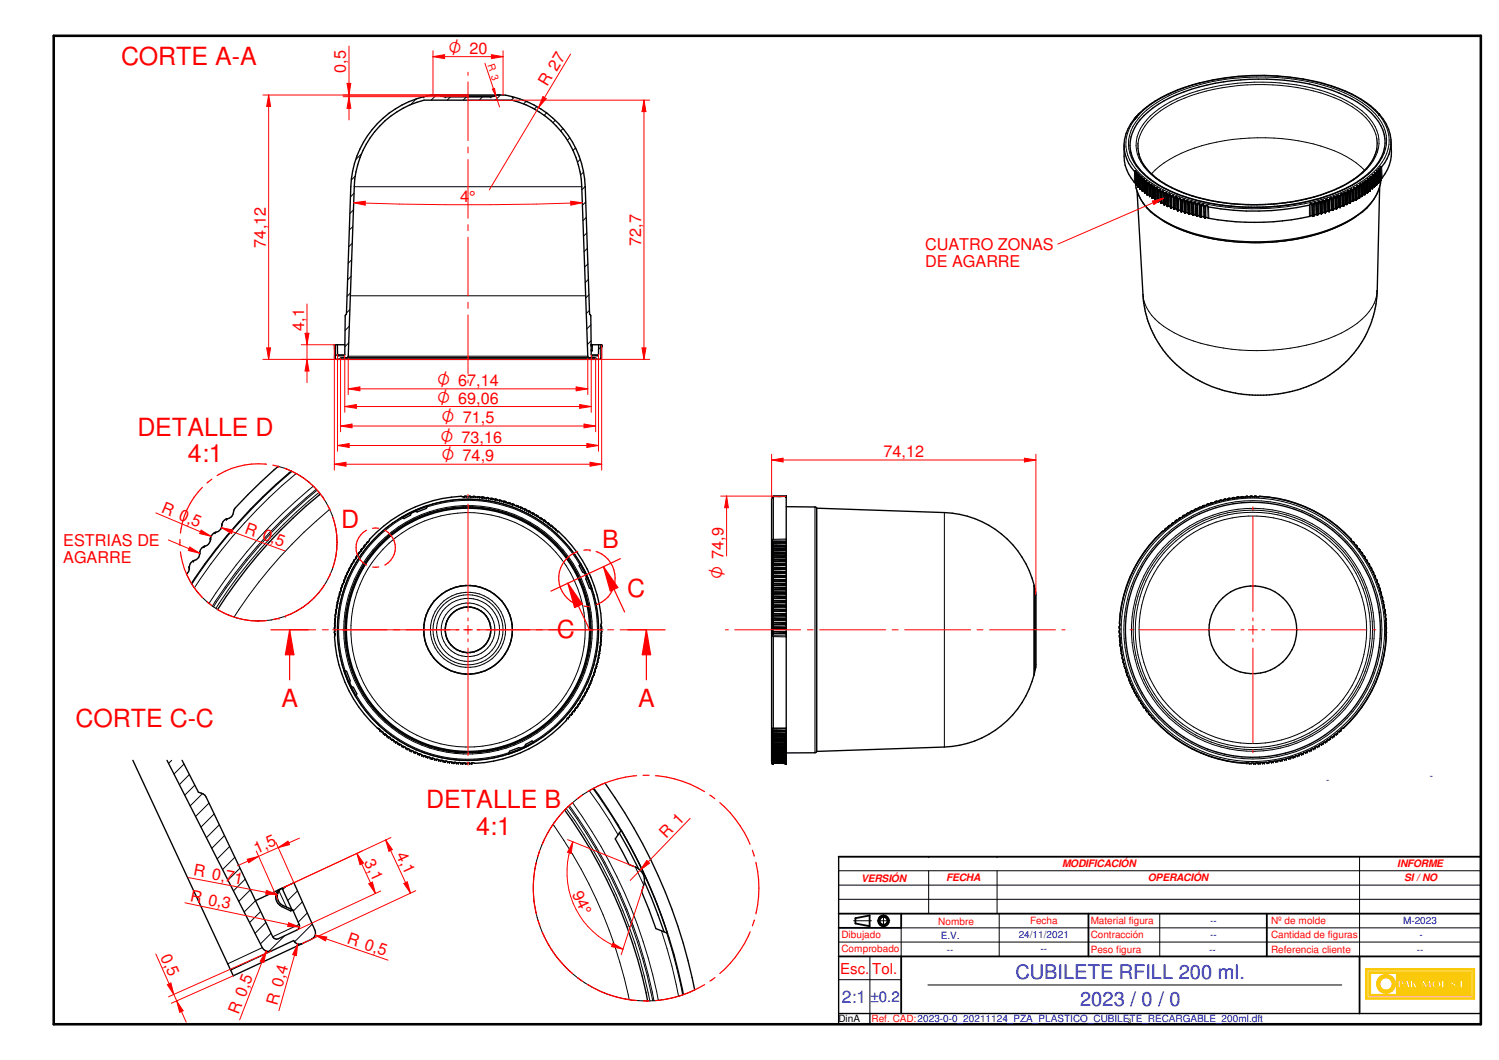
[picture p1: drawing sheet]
<svg xmlns="http://www.w3.org/2000/svg" width="420mm" height="297mm" viewBox="0 0 420 297" stroke-linecap="round" stroke-linejoin="round" font-family="sans-serif">
<defs><g id="words">
<g font-size="7" fill="#f00">
<text x="33.9" y="18.3">CORTE A-A</text>
<text x="38.5" y="122.1">DETALLE D</text>
<text x="52.7" y="129.6">4:1</text>
<text x="95.7" y="147.8">D</text>
<text x="168.8" y="153.7">B</text>
<text x="175.8" y="167.3">C</text>
<text x="156.1" y="178.7">C</text>
<text x="78.9" y="198">A</text>
<text x="178.8" y="198">A</text>
<text x="21.2" y="203.8">CORTE C-C</text>
<text x="119.5" y="226.5">DETALLE B</text>
<text x="133.5" y="234">4:1</text>
</g>
<g font-size="5.6" fill="#00f">
<text x="284.7" y="274.4">CUBILETE RFILL 200 ml.</text>
<text x="302.8" y="282">2023 / 0 / 0</text>
</g>
<g font-size="5" fill="#f00">
<text x="125.7" y="15.1">O 20</text>
<text x="122.5" y="108.2">O 67,14</text>
<text x="122.5" y="113.1">O 69,06</text>
<text x="123.8" y="118.5">O 71,5</text>
<text x="123.5" y="124">O 73,16</text>
<text x="123.8" y="129.3">O 74,9</text>
<text x="202.8" y="162.1" transform="rotate(-90 202.8 162.1)">O 74,9</text>
</g>
<text font-size="4.9" fill="#00f" x="236" y="281">2:1</text>
<g font-size="4.5" fill="#f00">
<text x="97" y="20.4" transform="rotate(-90 97 20.4)">0,5</text>
<text x="153.4" y="24.5" transform="rotate(-59 153.4 24.5)">R 27</text>
<text x="129" y="56.6">4°</text>
<text x="74.5" y="69.4" transform="rotate(-90 74.5 69.4)">74,12</text>
<text x="179.7" y="68.8" transform="rotate(-90 179.7 68.8)">72,7</text>
<text x="259.3" y="70.1">CUATRO ZONAS</text>
<text x="259.3" y="74.9">DE AGARRE</text>
<text x="85.2" y="92.7" transform="rotate(-90 85.2 92.7)">4,1</text>
<text x="247.6" y="128.1">74,12</text>
<text x="45" y="143.4" transform="rotate(23 45 143.4)">R 0,5</text>
<text x="68.4" y="149.3" transform="rotate(20 68.4 149.3)">R 0,5</text>
<text x="17.7" y="153">ESTRIAS DE</text>
<text x="17.7" y="157.8">AGARRE</text>
<text x="72" y="239.3" transform="rotate(-24 72 239.3)">1,5</text>
<text x="111" y="239.6" transform="rotate(65 111 239.6)">4,1</text>
<text x="186.7" y="235.2" transform="rotate(-46 186.7 235.2)">R 1</text>
<text x="54" y="245.3" transform="rotate(11 54 245.3)">R 0,71</text>
<text x="102" y="241.5" transform="rotate(65 102 241.5)">3,1</text>
<text x="160.3" y="250.5" transform="rotate(65 160.3 250.5)">94°</text>
<text x="53.1" y="252.4" transform="rotate(12 53.1 252.4)">R 0,3</text>
<text x="44.9" y="268.1" transform="rotate(66 44.9 268.1)">0,5</text>
<text x="97" y="264.2" transform="rotate(19 97 264.2)">R 0,5</text>
<text x="77.7" y="281.9" transform="rotate(-74 77.7 281.9)">R 0,4</text>
<text x="66.8" y="284.4" transform="rotate(-69 66.8 284.4)">R 0,5</text>
</g>
<g font-size="4.2" fill="#f00">
<text x="235.5" y="272.9">Esc.</text>
<text x="244.5" y="272.9">Tol.</text>
</g>
<text font-size="4.2" fill="#00f" x="244" y="280.8">±0.2</text>
<g font-size="2.9" fill="#f00">
<text x="297.7" y="243">MODIFICACIÓN</text>
<text x="391.7" y="243.1">INFORME</text>
<text x="241.4" y="247.1">VERSIÓN</text>
<text x="265.2" y="247">FECHA</text>
<text x="321.8" y="247">OPERACIÓN</text>
<text x="393.6" y="247">SI / NO</text>
</g>
<g font-size="2.8" fill="#f00">
<text x="136.6" y="18.2" transform="rotate(72 136.6 18.2)">R 3</text>
<text x="235.9" y="262.9">Dibujado</text>
<text x="263" y="259.1">Nombre</text>
<text x="288.7" y="258.8">Fecha</text>
<text x="305.7" y="258.9">Material figura</text>
<text x="305.7" y="262.8">Contracción</text>
<text x="356.3" y="259">Nº de molde</text>
<text x="356.3" y="262.9">Cantidad de figuras</text>
<text x="235.9" y="266.9">Comprobado</text>
<text x="305.7" y="267">Peso figura</text>
<text x="356.3" y="267">Referencia cliente</text>
<text x="244.3" y="286.4">Ref. CAD:2023-0-0_20211124_PZA_PLASTICO_CUBILETE_RECARGABLE_200ml.dft</text>
</g>
<g font-size="2.8" fill="#00f">
<text x="371.7" y="219.5">-</text>
<text x="400.8" y="218.3">-</text>
<text x="263.7" y="263">E.V.</text>
<text x="285.5" y="262.9">24/11/2021</text>
<text x="339.2" y="263">--</text>
<text x="339.2" y="259">--</text>
<text x="393.3" y="259">M-2023</text>
<text x="397.8" y="262.9">-</text>
<text x="265.4" y="267">--</text>
<text x="291.7" y="266.9">--</text>
<text x="339" y="267">--</text>
<text x="397.2" y="267.1">--</text>
</g>
<text font-size="2.8" x="235" y="286.5">DinA</text>
<text font-size="1.7" x="316.1" y="286.8">3</text>
</g></defs>
<path d="M15.1 10h400v277h-400z" fill="none" stroke="#000" stroke-width=".72"/>
<g fill="none" stroke="#000" stroke-width=".51">
<path d="M235.1 256h180M239.8 257.3v1.5M243.7 256.5v3M355.1 256v12M235.1 268h180M235.1 260h17.5M381.1 268v16"/>
<circle cx="247.7" cy="258" r="1.51"/>
<circle cx="247.7" cy="258.1" r="1.12"/>
</g>
<path d="M235.1 240.1v46.9h180v-46.9M235.1 284h180M243.8 284v3" fill="none" stroke="#000" stroke-width=".38"/>
<g fill="none" stroke="#000" stroke-width=".28">
<path d="M235.1 252h180M239.3 258h5M245.9 258h3.5M247.6 256.3v3.5M260.3 244v12M279.5 244v12M280.1 256v12M325.1 256v12M381.1 240.1v27.9M235.1 274.5h17.5M235.1 264h180M252.6 260v8"/>
<path d="M260.1 276h116"/>
</g>
<g fill="#faca0a">
<path d="M382.8 271.4v8.6h30.5v-8.6zM383.2 271.9h29.7v7.7h-29.7z" fill-rule="evenodd"/>
<path d="M383.7 272.3v6.8h28.7v-6.8zM408.2 276.5a.3 .3 0 0 1 .6 0 .3 .3 0 0 1-.6 0zM409.3 274.7h.6v1.9h.8v.2h-1.4zM411 276.4l.3-.1 .1 .4-.4 .1zM384.2 272.8h7.2v5.8h-7.2zM391.9 274.7h.9a.67 .67 0 0 1 .7 .9 .67 .67 0 0 1-1 .4v.8h-.6zM394.1 274.7h.5l.6 2.1h-.6l-.1-.4h-.6l-.2 .4h-.2zM395.3 274.7h.6v1l.8-1h.2l-.5 .7 .8 1.4h-.7l-.4-.9-.2 .9h-.6zM397.3 275.6h.7v.2h-.7zM398.8 274.7h.3l.7 1.4 .8-1.4h.3l.3 2.1h-.7v-1.3l-.7 1.3h-.2l-.7-1.2v1.2h-.5zM401.6 275.2a1.22 1.22 0 0 1 1.8-.3 1.22 1.22 0 0 1 0 1.8 1.22 1.22 0 0 1-1.8-.3l-.2-.4zM404.1 274.7h.6v1.9h.8v.2h-1.4zM406.7 275a.74 .74 0 0 1 .8-.3 .74 .74 0 0 1 .5 .6l-.2 .1a.37 .37 0 0 0-.3-.5 .37 .37 0 0 0-.4 .4l.3 .1a.73 .73 0 0 1 .7 .8 .73 .73 0 0 1-.8 .7 .73 .73 0 0 1-.7-.8h.3a.37 .37 0 0 0 .2 .5 .37 .37 0 0 0 .5-.3l-.2-.2a.75 .75 0 0 1-.7-1.1z" fill-rule="evenodd"/>
</g>
<g fill="none" stroke="#faca0a" stroke-width=".28">
<path d="M391.9 274.7h.9a.6 .6 0 0 1 .7 .5 .6 .6 0 0 1-.6 .7l-.4 .1v.8h-.6zM392.7 276h.1M394.1 274.7h.5l.6 2.1h-.6l-.1-.4h-.6l-.2 .4h-.2zM395.3 274.7h.6v1l.8-1h.2l-.5 .7 .8 1.4h-.7l-.4-.9-.2 .9h-.6zM398.8 274.7h.3l.7 1.4 .8-1.4h.3l.3 2.1h-.7v-1.3l-.7 1.3h-.2l-.7-1.2v1.2h-.5zM406.9 276.3h.1M406.9 276.2v-.1h-.3a.73 .73 0 0 0 .5 .7 .73 .73 0 0 0 .8-.2M406.9 276.3l.1 .3h.3M407.3 276.6h.1M407.4 274.7h.1M407.4 275.4l-.3-.1a.37 .37 0 0 1 .4-.4 .37 .37 0 0 1 .3 .5l.2-.1v-.2a.73 .73 0 0 0-.8-.4 .73 .73 0 0 0-.6 .6l.2 .5 .9 .6M407.4 275.5h.1"/>
<path d="M407.4 275.5a.72 .72 0 0 1 .6 .4 .72 .72 0 0 1-.1 .7M407.7 276.4h.1M407.7 276.4l-.4 .2M407.9 276.6h.1"/>
<circle cx="402.7" cy="275.8" r="1.17"/>
</g>
<path d="M386.4 274.1a2.68 2.68 0 0 1 2.9-.9 2.68 2.68 0 0 1 1.8 2.4h-.9a1.72 1.72 0 0 0-2.6-1.4 1.72 1.72 0 0 0 0 3 1.72 1.72 0 0 0 2.6-1.4h.9a2.66 2.66 0 0 1-3.5 2.4 2.66 2.66 0 0 1-1.2-4.1z" fill-rule="evenodd" fill="#faca0a"/>
<path d="M386.6 273.9a2.68 2.68 0 0 1 2.8-.7 2.68 2.68 0 0 1 1.7 2.4h-.9a1.74 1.74 0 0 0-2.6-1.4 1.74 1.74 0 0 0 0 3 1.74 1.74 0 0 0 2.6-1.4h.9a2.66 2.66 0 0 1-3.7 2.3 2.66 2.66 0 0 1-.8-4.2z" fill="none" stroke="#faca0a" stroke-width=".28"/>
<path d="M392.5 275a.41 .41 0 0 1 .4 .4 .41 .41 0 0 1-.4 .4z" fill-rule="evenodd" fill="#faca0a"/>
<path d="M392.5 275a.41 .41 0 0 1 .4 .4 .41 .41 0 0 1-.4 .4z" fill="none" stroke="#faca0a" stroke-width=".28"/>
<path d="M394.2 275.3l.2 .8h-.5z" fill="#faca0a"/>
<path d="M394.2 275.3l.2 .8h-.5z" fill="none" stroke="#faca0a" stroke-width=".28"/>
<path d="M402.2 275.2a.76 .76 0 0 1 1 .1 .76 .76 0 0 1-.2 1.1 .61 .61 0 0 1-.7 .2 .61 .61 0 0 1-.3-.8z" fill-rule="evenodd" fill="#faca0a"/>
<path d="M382.8 271.4h30.5v8.6h-30.5zM383.2 271.9h29.7v7.7h-29.7zM383.7 272.3h28.7v6.8h-28.7zM384.2 272.8h7.2v5.8h-7.2zM397.3 275.6h.7v.2h-.7zM402.3 275a.79 .79 0 0 1 .9 .8 .79 .79 0 0 1-.9 .8 1.04 1.04 0 0 1 0-1.6zM404.1 274.7h.6v1.9h.8v.2h-1.4zM408.3 276.4a.27 .27 0 0 1 .4 0 .27 .27 0 0 1-.2 .4zM409.3 274.7h.6v1.9h.8v.2h-1.4zM411 276.4l.3-.1 .1 .4-.4 .1z" fill="none" stroke="#faca0a" stroke-width=".28"/>
<path d="M235.1 240.1h180M239.8 258.8l3.9 .7M243.7 256.5l-3.9 .8M252.6 256v4M305.1 256v12M252.6 268v16" fill="none" stroke="#000" stroke-width=".51"/>
<g fill="none" stroke="#000" stroke-width=".28">
<path d="M116.7 27.7l-1.6 1.6M122.3 26.6l-1.4 1.5M123.6 26.9h15.1M126.3 27.1l-1 1M130.8 27.1l-1 1M135.3 27.1l-1 1M140.3 26.6l-1.5 1.5M144.1 27.3l-.8 .8M147.5 28.4l-.7 .7M150.5 29.8l-.7 .8M153.2 31.6l-.7 .7M155.6 33.7l-.6 .7"/>
<path d="M157.8 36l-.7 .7M159.7 38.6l-.7 .7M320 31.3a41.4 41.4 0 0 1 20.5-8.9 65.4 65.4 0 0 1 37.2 3.5 22.2 22.2 0 0 1 10.3 8.4 10.3 10.3 0 0 1-1.5 12.3 33.6 33.6 0 0 1-16.4 9.4 67.3 67.3 0 0 1-41.9-1.8 22.5 22.5 0 0 1-11.6-9.4 10.6 10.6 0 0 1 2.3-12.3zM320.2 32a36.9 36.9 0 0 1 17.6-8.7 66.9 66.9 0 0 1 37.3 2 24.4 24.4 0 0 1 12.2 9 10.1 10.1 0 0 1-1.5 12.3 33.1 33.1 0 0 1-16.4 9.2 65.1 65.1 0 0 1-41.4-2.2 20.7 20.7 0 0 1-10.9-9.4 10.8 10.8 0 0 1 3.1-12.2zM322.4 32.6a36.8 36.8 0 0 1 17.5-8.2 60.7 60.7 0 0 1 35.8 2.9 18.8 18.8 0 0 1 10.2 9.4 9.9 9.9 0 0 1-2.8 10.6 34.1 34.1 0 0 1-16.9 8.5 61.8 61.8 0 0 1-36.1-2.3 20.3 20.3 0 0 1-10.8-9.1 9.6 9.6 0 0 1 2-10.7zM385.9 38.8a13.6 13.6 0 0 0-6.8-8.8 49.3 49.3 0 0 0-24.7-6.3 55.3 55.3 0 0 0-26 5.5 17.4 17.4 0 0 0-9.2 9.7l-.2 1.3M99 58.8l-.9 1M99.2 54.2l-1 1M99.3 52.3h63.8M99.6 49.3l-1.1 1.2M101.3 43.1l-1.6 1.6M161.3 41.4l-.7 .8"/>
<path d="M162.6 44.7l-.7 .7M163.6 48.2l-.9 .8M164 52.2l-.9 1M164.2 56.6l-.9 .9M318 48v3.1M318.2 47.9v3.4M318.4 48.5l.2 .2M318.7 48.7v3.1M327.5 54.6l.1 3.1M328.5 55v3.1M329.4 55.4l.1 3.1M330.4 55.8v3.1"/>
<path d="M331.4 56.1l.1 3.1M332.5 56.4v3.2M336.8 57.6l.1 3.1M337.4 57.7v3.1M338 57.8v3.2M338.5 57.7l.1 3.4M338.7 58l.1 3.2M367 57.5v3.2M367.2 57.1l.1 3.4M368.3 57.1l.1 3.2M380.3 52.6v3.1M381.1 52.1v3.1"/>
<path d="M382.5 47.7a31.5 31.5 0 0 0-16.4-7.8 60.2 60.2 0 0 0-35 3.1l-1.8 .8a23.4 23.4 0 0 0-6.6 4.9M386.7 47.5v3.1M387 51.5a14.9 14.9 0 0 1-6.9 9 51.4 51.4 0 0 1-27.2 7.2 54.3 54.3 0 0 1-25.8-5.4 15.9 15.9 0 0 1-8.7-9.7M387.1 46.7l.1 3.3M387.3 46.8l.1 3.1M98.4 77.4l-1 1M98.6 72.8l-1 1M98.8 68.2l-1.1 .9M98.9 63.5l-1 1M164.3 60.9l-.9 .9M164.5 65.3l-.9 .9M164.6 69.6l-.9 .9"/>
<path d="M164.8 74l-.9 .8M164.9 78.3l-.9 .9M94.6 99.2l-.7 .7M94.6 99.4h2M97.6 99.8h67.2M97.8 96.1l-1.1 1.1M97.9 91.4l-1.2 1.2M98.1 86.7l-1 1M98.2 82.9h66M98.2 82.1l-.9 1M165.1 82.6l-.9 .9M165.2 87l-.9 .9"/>
<path d="M165.6 91l-1.1 1.2M165.7 95.5l-1.1 1.1M165.7 99.4h2.1M166 99.7l-.6 .6M168.4 97.2l-.6 .7M168.6 96.6v3.6M386 81.4a12.3 12.3 0 0 1-5.5 9.2 45.4 45.4 0 0 1-23.5 7.5 56.6 56.6 0 0 1-26.2-4 18 18 0 0 1-10-9.2l-.4-2.4M353.2 139.1h-.1M112.7 144.9a36.5 36.5 0 0 0-16.3 42.9M113 145.1a36.3 36.3 0 0 0-16.2 42.9M116.4 143.3l-1.2 .6M119.7 142.1a36.2 36.2 0 0 1 42.8 16.2"/>
<path d="M119.8 141.7a36.5 36.5 0 0 1 43 16.3M216.7 159h3.7M216.7 157.9h3.7M216.7 156.8h3.7M216.7 152.7h3.7M216.7 152.3h3.7M216.7 151.8h3.7M220.4 151.3l-3.9 .1M220.4 151l-3.7 .1M228.4 142.1v68.8M228.8 142.2v68.5M264.7 143.6v65.7"/>
<path d="M325.8 149h-.1M378.7 151v.1M163.8 160.5l.5 1.3M165.6 165a36.2 36.2 0 0 1-16.2 42.9M165.9 165.1a36.5 36.5 0 0 1-16.2 43M216.5 178.1l3.9 .1M216.7 178.4l3.7 .1M216.7 161.2h3.7M216.7 160.1h3.7M216.7 162.3h3.7M216.7 176.9h3.7M290.3 165.9v21.1"/>
<path d="M313.8 174.5v.1M388.5 178.4l.1 .1M98 191.2l.6 1.2M99.6 195a36.7 36.7 0 0 0 42.9 16.3M99.8 194.7a36.2 36.2 0 0 0 42.9 16.2M147.1 209.1l-1.2 .5M169.5 219.5a31.6 31.6 0 0 0-17.4 42 31.6 31.6 0 0 0 42.6 15.9M216.5 204.1h3.9M216.7 204h3.7M216.7 210.6h3.7M216.7 210.1h3.7M216.7 209.5h3.7"/>
<path d="M216.7 208.9h3.7M216.7 208.2h3.7M216.7 205.4h3.7M216.7 204.9h3.7M216.7 204.6h3.7M216.7 211.1h3.7M323.7 201.8v.1M349.3 213.9h-.1M350.2 213.9h.5M376.5 204h.1M155 231a130.2 130.2 0 0 1 21.3 49.1M158.7 226.6a135.7 135.7 0 0 1 23.4 53.9"/>
<path d="M159.3 226a137.4 137.4 0 0 1 23.7 54.4M159.6 225.7a137.8 137.8 0 0 1 23.7 54.7M160.5 224.9a139 139 0 0 1 24 55.4M165.2 221.6l5.5 8.1 2.6 4.3M166.2 221l5.2 7.6 2.6 4.3M178.1 243l2.3 5M235.1 248h180M235.1 244h180M235.1 240h180M260.3 240.1h.1M279.5 240.1h.1M185.4 260.7a134.7 134.7 0 0 1 4.8 18.4"/>
<path d="M186.8 261.4a139.8 139.8 0 0 1 4.5 17.4M243.8 268v16M252.6 260h162.5"/>
<circle cx="131.2" cy="176.5" r="34.4"/>
<circle cx="131.2" cy="176.5" r="34.3"/>
<circle cx="131.2" cy="176.5" r="9.8"/>
<circle cx="131.2" cy="176.5" r="32.8"/>
<circle cx="131.2" cy="176.5" r="7.5"/>
<circle cx="131.2" cy="176.5" r="34.5"/>
<circle cx="131.2" cy="176.5" r="8.8"/>
<circle cx="131.2" cy="176.5" r="10.5"/>
<circle cx="131.2" cy="176.5" r="34.8"/>
<circle cx="351.2" cy="176.5" r="36.2"/>
<circle cx="351.2" cy="176.5" r="33.6"/>
<circle cx="351.2" cy="176.5" r="33"/>
<circle cx="351.2" cy="176.5" r="34.1"/>
<circle cx="351.2" cy="176.5" r="31.9"/>
<circle cx="351.2" cy="176.5" r="36.9"/>
</g>
<g fill="none" stroke="#000" stroke-width=".38">
<path d="M122.3 26.6l2.5 .5h12.8l2.4-.5M315.2 39a10.8 10.8 0 0 0 2.8 9M318 33.3a11.9 11.9 0 0 0-2.8 5.6M318 33.2v.1M318.4 32.8l-.3 .3M385.9 38.8a11.1 11.1 0 0 1-4.7 10.1 36.9 36.9 0 0 1-13.6 6.5 63.6 63.6 0 0 1-16.8 2l-4-.2-4.6-.5-2.9-.5-5.6-1.5-4.3-1.7-3.7-1.9-1.7-1.3-2.8-2.8a10.1 10.1 0 0 1-1.9-3.7l-.1-.2M386.5 31.9a33.5 33.5 0 0 0-16.5-8.8 65.9 65.9 0 0 0-42.8 3.4 25.7 25.7 0 0 0-8.6 6.1M386.6 32l.1 .2a12.4 12.4 0 0 1 3 5.5M389.7 37.8a10.6 10.6 0 0 1-2.4 9l-.3-.1M389.9 39.5a12.9 12.9 0 0 1-2.5 10.4l-.4 .2M315.1 40.7a14.2 14.2 0 0 0 1.2 8.1l1.7 2.3 .4 .3M318.3 51.3l.1 1.3"/>
<path d="M318.3 47.9h.1M318.4 48v3.6l.6 .3M318.4 51.2l.1 .2M318.4 52.7a14.3 14.3 0 0 0 6.6 8.5M318.6 48.6l-.1 2.9M318.6 48.7h.1M318.7 48.5l.2 .1 .1 3.3M318.7 53.7l1.8 30a27.6 27.6 0 0 0 1.5 7 30.9 30.9 0 0 0 25.9 19.7 34.6 34.6 0 0 0 31.2-11 29 29 0 0 0 6.9-17.9M318.9 49l.2 .2M318.9 49.5l.1 2.7 .3 .2M319 40.2l.2 2.9M319.1 49.2l-.1 2.7"/>
<path d="M319.1 49.2l.2 3.2M319.2 49.1h.2l.3 .7-.1 2.9M319.2 49.1l-.1 .1M319.3 52.4l.2 .1M319.5 49.6l.1 3M319.5 49.7v3l.4 .2M319.7 49.7l.2 3.2M319.8 49.6l.3 .1v.4M320.1 50.1l.1 3-.3-.2M320.1 50.1l.2 .2M320.1 50.1l.1 3.2 .6 .3M320.3 50.3l-.1 2.9"/>
<path d="M320.3 50.3l.2 3.2M320.4 50.2l-.1 .1M320.5 50.1l.2 .2 .1 3.4M320.7 50.6l.3 .2M320.7 50.8l.1 3 .3 .2M321 50.8l-.1 2.8M321 50.8l.1 3.2M321 50.7v.1M321 50.7l.4 .1 .1 3.5 .3 .2M321.1 54l.4 .2-.1-3 .4 .2v3.1M321.8 54.5l.3 .2M322.1 51.4l-.2-.3-.2 .2-.1 2.8"/>
<path d="M322.1 51.7l.1 3M322.1 51.4v.3M322.1 51.7l.3 .2M322.1 51.7v3.1l1.2 .7M322.4 51.9l-.1 2.7M322.4 51.9l.1 3.1M322.4 51.7v.1M322.5 51.6l.3 .1 .1 .4M322.9 52.2l.1 3M322.9 52.2l.3 .2 .1 3.1M322.9 52.2v3M323 55.1v.1"/>
<path d="M323.2 52.3l-.2 2.8M323.3 52.2l.3 .2M323.3 55.5l.4 .3M323.6 52.7l.2 3M323.6 52.4v.3M323.6 52.7l.4 .1M323.6 52.7l.1 3.1M323.7 55.8l.8 .4M324 52.8l-.2 2.8M324 52.8l.1 3.2M324 52.7v.1M324.1 52.6l.3 .2"/>
<path d="M324.4 53.2l.2 2.9M324.4 52.9v.2M324.4 53.1l.5 .2v3.1M324.4 53.1l.1 3.1M324.5 56.2l.8 .4M324.8 53.2l-.2 2.8M324.9 53.1l.4 .2v3.3M325.3 56.6l.4 .3M325.5 56.5v.1M325.6 53.8l-.1 2.7M325.6 53.8l-.3-.2 .1 3M325.6 53.8l.1 3.1"/>
<path d="M325.7 53.7l-.1 .1M325.7 53.6l.3-.1 .1 .4M325.7 56.9l.9 .4M326.1 53.9l.1 .1M326.1 54l.1 3.1M326.2 54.1l.1 2.9M326.2 54l.4 .2v3.1M326.5 54.1l-.1 2.8M326.6 54l.3-.1 .2 .4 .2 3.2 .1-2.9M326.6 57.3l.5 .2M327.1 54.4l.3 .2M327.1 54.4v3.1"/>
<path d="M327.1 57.5l.9 .4M327.4 54.5v.1M327.4 54.6h.1M327.6 54.4h.2l.2 .3 .2 3.2M328 54.9l.4 .1M328 54.8v3.1M328 57.9l1 .4M328.4 55l-.2 2.9M328.4 55h.1M328.4 54.9h.1M328.5 54.8l.4 .1 .1 3.4M329 58.3l.9 .4"/>
<path d="M329.3 55.4l-.1 2.9M329.3 55.4l-.3-.2 .1 3.1M329.3 55.3l.1 .1M329.4 55.2l-.1 .1M329.5 55.2l.2-.1 .2 .3 .2 3.3M329.9 55.6v3.1M329.9 55.6l.5 .2M329.9 58.7l1.1 .4M330.4 55.6l-.2 3.1M330.4 55.5l.4 .1 .1 .4M330.9 55.9l.1 3.2M331 59.1l1 .3"/>
<path d="M331.1 59l-.1-3 .3 .1-.1 2.9M331.4 56v.1M331.5 55.9h.3l.2 .4M331.9 56.3l.1 3.1M332 56.3l.1 3M332 56.3l.4 .1M332 59.4l1.6 .5M332.4 56.4l-.2 3M332.4 56.4h.1M332.4 56.3v.1M332.5 56.2h.4l.1 .2M333 56.5v3.2"/>
<path d="M333 56.7l.2 2.9M333 56.6l.4 .2M333.4 56.8l-.1 2.7M333.4 56.8l.2 3.1M333.4 56.7v.1M333.5 56.6a.33 .33 0 0 1 .4-.1 .33 .33 0 0 1 .2 .4M333.6 59.9l1.1 .3M334 56.9l.1 3.1M334.1 57l.2 2.8M334.1 56.9l.4 .2M334.3 59.9h.1M334.6 57.1l.1 3.1"/>
<path d="M335.1 57.2l.1 3.1M335.2 57.2l.4 .1-.1 2.8M335.2 57.3l.2 2.9M335.2 57.1l-.1-.3-.5 .1-.2 2.9M335.2 57.1v.1M335.6 57.2v.2M335.7 57.3l.1 3.2M335.7 57.1l.3-.1 .3 .4v3.2M336.2 57.4l.1 3.2M336.8 57.6l-.2 2.9M336.8 57.6l-.5-.1 .2 3M336.8 57.5v.1"/>
<path d="M336.8 57.6h.1M337 57.3h.1M337.3 57.4h.1M337.4 57.6v.1M337.9 57.8l-.2 3M337.9 57.8l-.5-.1 .2 3.1M337.9 57.8h.1M367.8 57.3v3.1M367.8 57.3l-.2-.3-.6 .5a72.3 72.3 0 0 1-28.3 .5l-.3-.5-.5 .3M368.3 57.2l-.4 .1 .2 2.9M368.3 57l-.1 3.2M368.8 56.8h-.3l-.2 .2"/>
<path d="M368.9 56.8v.1M369 57l.2 2.9M369 56.9v.1M369 57v3.1M369.3 59.8v.1M369.4 56.7l-.1 3.1M369.4 56.9l-.4 .1M369.5 56.9v3.1M369.5 60l-.5 .1M369.9 56.5h-.3l-.1 .2M370 56.5l.1 3.3M370.1 59.8l-.6 .2"/>
<path d="M370.5 56.6l-.4 .1 .2 2.9M370.6 56.3l-.2 3.3M370.6 56.6v3.1M371 56.2l-.4 .1M371.1 56.3h.1M371.2 56.4l.4-.1-.1 3M371.2 56.4v3.1M371.2 59.5l-1.1 .3M371.2 56.4l.3 2.9M371.6 56.2l.1 3.2M372.1 55.8h-.4l-.1 .5M372.2 55.9v.1"/>
<path d="M372.2 56v3.2M372.6 58.8v-2.9l-.3 .1 .2 2.9M372.7 55.8v.1M372.7 55.9v3.1M372.7 59l-1.5 .5M373.2 55.5h-.4l-.1 .2M373.2 55.5v.1M373.3 55.7l.2 2.9M373.3 55.6v.1M373.3 55.7v3.1M373.3 58.8l-.6 .2M373.7 55.5l-.4 .2"/>
<path d="M373.7 55.5l.1 3.1M373.8 58.6l-.5 .2M374.2 55.1h-.3l-.2 .3-.1 3M374.3 55.2v.1M374.3 55.3v3.2M374.3 58.5l-.5 .1M374.6 58.2l-.3-2.8 .4-.2 .1 3.1M374.6 58.1v.1M374.8 58.3l-.5 .2M375.2 54.7h-.3l-.2 .2-.1 3.1M375.3 58.1l-.5 .2M375.3 54.9l.3 2.9"/>
<path d="M375.3 54.9h.1M375.3 54.9v3.2M375.7 54.8l-.4 .1M375.7 54.7l.1 3.2M376.2 54.3l-.5 .2v3.2M376.2 54.4l.1 .1M376.2 57.7l-.9 .4M376.3 54.5l-.1 3.2M376.7 54.4l-.4 .1M376.7 54.3l.1 3.1M376.8 57.4l-.6 .3M377.1 53.9l-.4 .2-.1 3.3-.3-2.8"/>
<path d="M377.2 54v.1M377.2 54.1v3.1M377.2 57.2l-.4 .2M377.3 54.1l.2 2.8M377.6 53.9l-.3 .2M377.6 53.9l.1 3.1M378 53.5h-.3l-.1 .3v3.1M378.1 53.6h.1M378.2 53.7l.2 2.9M378.2 56.8l-1 .4M378.5 53.5l-.4 .2 .1 3.1M378.5 53.5l.1 3.1"/>
<path d="M378.9 53l-.4 .2v3.2M379 53.1v.1M379 53.2l.4-.2v2.9M379 53.2v3.1M379.1 53.3l.2 2.8M379.4 53l.1 3.1M379.5 56.1l-1.3 .7M379.8 52.5l-.3 .1-.1 .4M379.9 52.6v.2M379.9 52.7l.3-.1v3M379.9 52.7l.2 2.9M379.9 52.8v3.1"/>
<path d="M380.6 52.1l-.3 .1v.4M380.7 52.2h.1M380.7 52.3v3.1M381 55.1l.1-3-.3 .2 .2 2.9M381.4 51.6h-.2l-.1 .4M381.5 51.6v.1M381.5 51.8l.3-.2v3M381.5 51.8l.3 2.9M381.5 51.7v.1M381.5 54.9l-2 1.2M381.5 51.8v3.1M381.9 54.7l-.4 .2"/>
<path d="M382.2 51.1l-.3 .1v3.5M382.2 51.1l.1 .1M382.3 51.3v3.1M382.3 51.2l.3 3M382.3 54.4l-.4 .3M382.6 50.8v.3M382.6 51.1v3M382.6 51.1l-.3 .2M382.6 51.1l.1 3.1M382.7 54.2l-.4 .2M382.9 50.5l-.3 .3M383 50.6v.1"/>
<path d="M383.1 50.8l.2 2.8M383.1 50.8l-.1 3.1M383.3 50.5v3.2M383.3 50.5l-.2 .3M383.3 50.5l.1 3.2-.7 .4M383.4 50.5h.1M383.6 50h-.2l-.1 .4M383.7 50.2v3.2M383.7 50.2l.3 2.9M383.7 50.2h.1M383.7 50.2l.3-.2 .1 3.1M384 49.8v3.3"/>
<path d="M384.1 53.1l-.7 .5M384.3 49.5l-.3 .2M384.4 49.6v.1M384.4 49.7l.2 2.8M384.4 49.7v3.1M384.4 52.8l-.3 .2M384.7 49.5l-.3 .2M384.7 49.7v2.9l-.3 .2M384.9 48.9l-.2 .2v3.3M385 49.1l.1 3.2M385 49.1v3.2M385 49.1h.1"/>
<path d="M385 49l.1 .1M385 52.3l-.3 .2M385.1 49.2l.2 2.7M385.3 48.7v3.1M385.3 48.9l-.2 .2M385.3 49.3v2.8l-.3 .2M385.5 48.4l-.2 .2M385.6 48.6l.3-.3v3M385.6 48.6l.3 2.8M385.6 48.5v.1M385.6 48.6v3.1M385.9 48.6v2.9l-.6 .4"/>
<path d="M386.1 47.8l-.2 .1v.4M386.2 47.9v.1M386.2 48v3.2M386.2 51.2l-.3 .1M386.4 47.5v.1M386.4 47.7v3.1M386.4 47.8l-.2 .2 .2 2.8M386.4 48.5v2.4l-.2 .2M386.7 52.5l-.7 28.9M386.9 46.7l.1 3.7-.6 .3M386.9 47.2l-.2 .2 .2 2.8M387.1 50a13.7 13.7 0 0 1-6.4 10.2"/>
<path d="M388.1 41.4a11.2 11.2 0 0 1-2.5 5.2l-.7 .7a27 27 0 0 1-9.3 6.2 64.8 64.8 0 0 1-33.7 3.9l-3-.5a38.6 38.6 0 0 1-17.9-7.8 12.1 12.1 0 0 1-4-6.5M388.1 41.4a10.9 10.9 0 0 0-3.6-9.7 36 36 0 0 0-17.5-8.2 66.2 66.2 0 0 0-37.1 3 24.1 24.1 0 0 0-11.9 9.4 9.6 9.6 0 0 0-1 6.8M325.1 61.3a47.8 47.8 0 0 0 24.3 6.6M325.7 61.7a50 50 0 0 0 26.1 6.3 62 62 0 0 0 18.4-2.7M334.7 60.2l.5 .1M335.2 60.3l1.1 .3M369 60.1a68 68 0 0 1-31.6 .7l-1.1-.2M377.6 62.2a54.9 54.9 0 0 1-26.9 5.8M380.1 60.7l-1.5 .9M380.7 60.3a33.3 33.3 0 0 1-9.4 4.6M93.7 96.8l.1 3.4 .1 .4M93.8 96.6v3.6"/>
<path d="M93.9 96.6v4M94.6 96.6l.1 3h1.9l.2-11 .3-.5 1.2-35.8a26.9 26.9 0 0 1 23.1-25.7h19.6a26.9 26.9 0 0 1 23 25.7l1.3 35.8 .3 .5 .2 11h1.9l.1-3M96.7 96.6h-3v.2M165.7 96.6l2.9 .1M165.7 98l.3 .3M165.7 98.3h.3M166 96.6v1.7M168.4 96.6v4M168.6 96.8v3.4l-.2 .4M93.9 100.6h74.5M95 100.7l.5-.4h71.5l.4 .4M97.1 100.3l.5-.5 1.7-47.5a25.8 25.8 0 0 1 19.6-24.2h24.6a25.8 25.8 0 0 1 19.6 24.2l1.7 47.5 .4 .5"/>
<path d="M130.7 139.1h.1M130.8 139.1a36.2 36.2 0 0 0-27.3 12.2l-.3 .5M130.8 139.1h.5M131.3 139.1l.4-.1a.93 .93 0 0 0 1.2 .1l.4 .1M131.4 139.1h-.1M133.2 139.1l.1 .1M133.3 139.2h.5M133.8 139.2l.4-.1 .6 .3a1.01 1.01 0 0 1 1.2 .2l.6-.2 .6 .3a.93 .93 0 0 1 1.3 .3l.6-.1 .9 .3M133.9 139.2h-.1M216.5 139.1h3.9v74.8h-.2M216.7 139.1v12l-.3 .7M216.7 139.1l-.2 .1"/>
<path d="M217.5 139.1h-.4M217.6 139.1h-.9M219.6 139h.8M219.7 139l-1.2 .1M220.2 139l-3.5 .1-.4 .5 .1 74.1M343 140l-.4 .3-.3-.1M343.5 139.9l-.5 .1M344.2 139.7l-.7 .2M344.2 139.7h.5zM345.4 139.5l-.7 .2M345.9 139.4l-.4 .1M346.7 139.4l-.5 .2-.3-.2"/>
<path d="M347.2 139.3l-.5 .1M350.4 139.1l-3.2 .2M350.4 139.1h.5zM350.9 139.1l.2 .1 .6-.1M351.7 139.1h.5zM352.2 139.1l.6 .1M352.8 139.2a36.4 36.4 0 0 1 24.2 10.2M352.8 139.1a36 36 0 0 1 26 12.3M97.9 159.4v.1M98.1 159h.1M98.2 159l-1.1 2.2M98.5 158.3v.1"/>
<path d="M98.5 158.4l-.3 .6M98.8 157.9h-.1M99.1 157.4l-.6 1M99.1 157.3v.1M99.3 156.8h.1M99.8 156.3l-.7 1.1M99.8 156.2v.1M100.1 155.7l-.3 .6M100.1 155.7l-.1 .1M100.4 155.2h.1M100.4 155.2l-.3 .5M100.7 154.7h.1"/>
<path d="M100.8 154.7l-.4 .5M101.2 154.1v.1M101.2 154.2l-.4 .5M101.9 153.2l-.7 1M101.9 153.2h.1M102.4 152.7l-.5 .5M102.4 152.7l-.1 .1M102.7 152.2v.1M103.1 151.8h.1M103.2 151.8l-.8 .9M115.3 143.7l-.2 .7-1.9 .9-.4-.3M115.3 143.7l-2.5 1.3"/>
<path d="M116.2 143.3l.8 .2M116.2 143.3l-.9 .4M119.7 141.9l-3.5 1.4M119.7 141.9l.1-.3-4.8 2-2.4 1.3 .2 .1M119.7 141.9l-.2 .6-2.6 1M140 140.2h.3l.6 .3h.7l.5 .4 .6-.1 .5 .5h.7l.5 .4h.7a1.03 1.03 0 0 0 1.2 .5l.2 .2M140.1 140.2h-.1M142.9 141l.1 .1M143.7 141.2l-.1 .1M144.1 141.4l.1 .1M146.5 142.4l.9 .3 .4 .5 .7 .1 .4 .5h.7l.4 .6 .7 .1 .4 .5 .6 .2 .7 .6M146.5 142.3v.1"/>
<path d="M148.2 143.2h.1M148.7 143.4v.1M149.3 143.8h.1M149.8 144v.1M150.9 144.7h.1M151.9 145.3v.1M152.4 145.8l.5 .3M152.4 145.8h.1M152.9 146v.1M152.9 146.1l.5 .4M153.4 146.5l1 .7M153.4 146.5h.1"/>
<path d="M154.4 147.2l.5 .5M154.4 147.2h.1M154.9 147.7l1 .8M154.9 147.6v.1M155.4 148h.1M155.9 148.5a35.8 35.8 0 0 1 12.6 26.3l-.1 .3a.93 .93 0 0 1 0 1.3l.2 .6-.1 .3M155.9 148.4v.1M162.6 158.2l.2-.3 1.2 2.4 2 4.9-.2-.1M162.6 158.2l-.3 .3 1 1.9 .7 .3M162.6 158.2l1.4 2.5M216.4 151.8h.3M216.4 152.4v.1"/>
<path d="M216.5 153.3l-.1 .4 .2 .1M216.5 154.3v.4M216.5 155.3v.4M216.5 156.3v.5M216.5 157.4v.5M216.5 158.5v.4M216.5 159.6v.5M216.5 159l3.7 .1M216.5 156.8l3.7 .2M216.5 154.7h3.9M216.5 155.7h3.9M216.5 157.9l3.7 .1"/>
<path d="M216.6 152.7l.1 .1M216.6 158.4h-.1M216.6 153.2h-.1M216.6 156.3h-.1M216.6 157.3l-.1 .1M216.6 159.5h-.1M216.7 156.2h.1M216.7 151.8l3.5 .1M216.7 154.1l-.2 .1M216.7 155.2h-.2M216.7 151.8v.5M216.7 153.8v.4h3.7"/>
<path d="M216.7 155.8v.5h3.7M216.7 156.8v.6h3.7M216.7 157.9v.5h3.7M216.7 159v.5h3.7M217.8 153.8l2.2 .1M217.8 155.8l2.2 .1M220 154.9l-3.3-.1v.4h3.7M220.1 152l-3.5 .2M220.1 153l-3.4 .2M220.1 153.9l-3.3 .2M220.1 154.9l-3.3 .3M220.1 156l-3.3 .2"/>
<path d="M220.1 157.1l-3.4 .2M220.1 158.1l-3.4 .3M220.1 159.2l-3.4 .3M220.2 152.9l-3.5-.1v.4h3.7M220.2 153h.1M220.2 158.1h.1M220.2 159.2h.1M220.2 152h.1M220.2 157v.1M220.4 153.7l-3.7 .1M220.4 142l8 .1 .5 .3M228.9 142.4v68.2"/>
<path d="M228.9 142.4l35.8 1.2a27 27 0 0 1 25.2 20.5M326.1 148.8a35.8 35.8 0 0 0-12.3 26M326.1 148.8a36.6 36.6 0 0 0-12.2 26.1l-.1 .6M326.5 148.4l-.4 .4M326.6 148.2l.2-.2-.3 .4zM327.4 147.6l-.5 .4M327.6 147.4l.2-.1-.4 .3zM328.4 146.8l-.1 .3-.4 .1M328.6 146.6l.2-.1-.3 .3zM329.4 146l-.3 .5h-.3M329.8 145.8l-.4 .2M330.4 145.3l-.3 .5h-.2"/>
<path d="M330.9 145.1l-.5 .2M331.5 144.7l-.1 .2-.5 .2M331.9 144.4l-.4 .3M332.6 144l-.2 .3-.5 .1M333 143.8l-.4 .2M333.7 143.4l.4-.2zM333.7 143.4l-.2 .3-.5 .1M334.8 142.9l-.4 .3h-.3M334.8 142.9l.4-.2zM335.9 142.3l.5-.1zM335.9 142.3l-.2 .3h-.5M337 141.9l-.6 .2"/>
<path d="M337.5 141.6l-.5 .3M338.2 141.4l-.1 .2h-.6M338.2 141.4l.5-.2zM339.4 141l-.7 .2M339.4 141l.4-.2zM340.6 140.6l-.7 .2M340.6 140.6l.5-.1zM341.8 140.3l.5-.1zM341.8 140.3l-.5 .2h-.2M378.7 151l.1 .3M378.8 151.4l.5 .4M379.3 151.8l.3 .4z"/>
<path d="M379.6 152.2l.1 .3 .4 .3M380.1 152.8l.3 .4M380.4 153.2l.2 .4 .5 .3 .1 .5 .4 .3M381.6 154.8l.3 .4zM381.9 155.2v.2l.4 .4M382.3 155.8l.3 .4M382.6 156.2l.4 .6M383 156.8l.2 .4zM383.3 157.3l.3 .6M383.7 157.9l.2 .4zM383.9 158.3l.1 .5 .2 .2M384.2 159l.3 .4"/>
<path d="M384.5 159.4l.3 .7M93.8 176.2v.1M93.8 176.3v.6M93.8 176.9a36.2 36.2 0 0 0 12.2 27.2l1.9 1.6M93.8 176.9v.1M93.9 174.4l-.1 1.9M93.9 174.4l-.1 .1M94 172.5v.1M94 172.6l-.1 1.8M95.4 165.9h-.1M95.7 164.7h.1M96.2 163.5h-.1"/>
<path d="M96.3 162.9h.1M97 161.2h.1M97.1 161.2l-.3 .2v.7l-.4 .5v.6l-.4 .5v.7l-.5 .5 .1 .7-.4 .5v.7l-.6 1.8v.6l-.3 .6 .1 .6-.3 .6a.93 .93 0 0 1-.1 1.3v.3M164 160.7l.4 .8M164.2 162.2l1 2.6 .6 .3M164.4 161.5l1.4 3.6M164.4 161.5l-.2 .8M168.4 179.2l.1 .3-.2 .6 .1 .6-.3 .6a.93 .93 0 0 1-.2 1.2 .93 .93 0 0 1-.2 1.3l.1 .6-.3 .6v.6l-.3 .6v.7l-.2 .2M168.4 179.2h.1M168.5 177.3l-.1 1.9M168.6 177.2l-.1 .1M216.5 160.7v.5"/>
<path d="M216.5 163v.4M216.5 164.1v.5M216.5 165.3v.5M216.5 166.5v.5M216.5 167.7v.5M216.5 170.1v.6M216.5 171.4v.5M216.5 172.6v.5M216.5 173.9v.5M216.5 175.1v.5M216.5 176.4v.5M216.5 161.2l3.7 .2"/>
<path d="M216.5 176.9l3.7 .3M216.5 174.4l3.7 .3M216.5 162.3h.1M216.5 175.7h.1M216.5 175h.1M216.5 173.2h.1M216.5 172h.1M216.5 171.3h.1M216.5 170.7h.1M216.5 170.1h3.9M216.5 169.5h.1M216.5 168.3h.1"/>
<path d="M216.5 167l.1 .1M216.5 165.9h.1M216.5 164.7h.1M216.5 163.5h.1M216.5 160.1h.1M216.6 168.9l-.2 .2 .1 .4M216.6 173.8h-.1M216.6 172.6h-.1M216.6 167.6l-.1 .1M216.6 166.4l-.1 .1M216.6 165.2l-.1 .1M216.6 164l-.1 .1"/>
<path d="M216.6 162.9h-.1M216.6 160.6l-.1 .1M216.7 175.7l3.4 .2M216.7 172h.1M216.7 169.5h.1M216.7 167.1l3.3 .2M216.7 165.9h.1M216.7 164.7h.1M216.7 163.5h.1M216.7 160.1l3.5 .2M216.7 173.8h.1M216.7 173.2h.1"/>
<path d="M216.7 170.8h.1M216.7 168.3h.1M216.7 167.6h.1M216.7 166.4l3.7 .1M216.7 165.2h.1M216.7 164h.1M216.7 162.9h.1M216.7 162.3v.1M216.7 164.1h3.7M216.7 172l3.3 .2M216.7 170.8l3.3 .1M216.7 169.5l3.3 .2"/>
<path d="M216.7 168.3l3.3 .2M216.7 165.9l3.3 .2M216.7 164.7l3.3 .2M216.7 163.5l3.3 .2M216.7 162.4l3.5 .2M216.7 161.2v.5l3.4-.2M216.7 175h3.7M216.7 172h3.7M216.7 171.3h3.7M216.7 170.7h3.7M216.7 169.5h3.7M216.7 168.9h3.7"/>
<path d="M216.7 168.3v.5M216.7 168.3h3.7M216.7 165.9h3.7M216.7 164.7h3.7M216.7 160.1v.4M216.7 162.4v.5h3.7M216.7 163.5v.5M216.7 164.7v.5M216.7 165.9v.5M216.7 167.1v.6h3.7M216.7 169.5v.5M216.7 170.8v.4"/>
<path d="M216.7 172v.6h3.7M216.7 175.8v.5h3.7M216.7 176.9v.6M216.7 177.5h3.7M216.7 173.8h3.7M216.7 165.3h3.7M216.7 160.6h3.7M216.7 163.5h3.7M216.7 167h3.7M216.7 173.2h3.7M216.7 175.7h3.7M220.1 172.2h.1"/>
<path d="M220.1 172.3l-3.4 .2M220.1 177.3l-3.4 .2-.3 .2 .3 .7v25.6l-.3 .2M220.1 176l-3.6 .3M220.1 173.4l-3.4-.1v.4M220.1 173.5l-3.3 .2M220.1 171.1l-3.4 .2M220.1 169.8l-3.3 .2M220.1 168.6l-3.3 .2M220.1 167.4l-3.3 .2M220.1 166.2l-3.3 .2M220.1 165l-3.3 .2M220.1 163.8l-3.3 .2"/>
<path d="M220.1 162.6l-3.4 .2M220.1 160.4l-3.4 .2M220.2 174.8l-3.4 .2M220.2 161.5h.1M220.2 177.2v.1M220.2 162.6h.1M220.2 160.3v.1M220.4 161.8h-3.9v.5M220.4 174.4h-3.7v.6M289.9 164.1v24.8M289.9 164.1l.5 2.6v19.6l-.5 2.6M313.8 175.5v.5z"/>
<path d="M313.8 176.7v.5M313.8 176v.7M313.8 177.2v.8M313.8 178v.5zM313.8 178.5l.2 .2-.2 .5M313.8 179.2l.1 .5M313.9 179.7l.2 .5-.1 .3M384.8 160.1l.2 .4M385 160.6l.3 .6M385.3 161.2l.2 .5zM385.5 161.7v.3l.3 .4M385.8 162.4l.2 .4z"/>
<path d="M386 162.9l.4 1.1M386.4 164v.3l.3 .4M386.7 164.7l.1 .5zM386.8 165.2v.5l.4 .7M387.2 166.4v.5l.2 .2M387.4 167.1l.1 .5M387.5 167.6l-.1 .3 .3 .4M387.7 168.3l.1 .5M387.8 168.8l-.1 .3 .3 .9M388 170.1l.3 1.9M388.3 172l.1 .5M388.4 172.5l-.1 .5 .1 .2"/>
<path d="M388.4 173.3l.1 .4zM388.5 178.2a35.9 35.9 0 0 1-12.2 25.9h-.1M388.5 173.8l-.1 .4 .1 .3M388.5 174.5l.1 .5M388.6 177.5l-.2 .3a34.9 34.9 0 0 1-7.1 20.8 27.5 27.5 0 0 1-5.1 5.5M388.6 177v.5M388.6 175.8v.4M388.6 176.2v.8M388.6 175v.7M96.6 187.9l1.3 3.5M96.6 187.9l.5 .2 1.1 2.7-.3 .6M96.6 187.9l-.3-.1a36.6 36.6 0 0 0 60.6 14.9 36.6 36.6 0 0 0-13.8-60.8 36.6 36.6 0 0 0-48.2 39.6l1 4.9 .8 2.4"/>
<path d="M97.3 190.3l2.3 4.7 .1-.1M97.9 191.4l.5 .9M98.4 192.3l.6 .3 1 1.8-.3 .5M98.4 192.3l1.3 2.6M160.4 199.7l-.4 .5M160.4 199.7v.1M160.8 199.3h.1M160.8 199.3l-.4 .4M161.2 198.8l-.4 .5M161.2 198.8h.1M161.5 198.2h.1M161.5 198.2l-.3 .6"/>
<path d="M161.9 197.7l-.4 .5M161.9 197.7v.1M162.3 197.2h.1M162.9 196.2h.1M163.6 195.1h.1M163.9 194.6l-.1 .3-.5 .4-.1 .7-.5 .4-.2 .6-.6 .7M163.9 194.6h.1M164.2 194h.1M164.2 194l-.3 .6M164.5 193.5h.1M165.3 191.8l-.3 .9-.5 .4-.1 .7-.2 .2M165.3 191.8h.1"/>
<path d="M166.2 189.5l-.2 .2a.99 .99 0 0 1-.4 1.2l-.1 .7-.2 .2M166.3 189.4l-.1 .1M166.4 188.9l-.2 .6M166.4 188.9v.1M166.7 188.3h-.1M166.8 187.7l.1 .1M167 187.1l-.2 .9-.4 .6v.3M167.1 187.1h-.1M289.9 188.9a27 27 0 0 1-25.2 20.4l-35.8 1.3M314 180.5v.5zM314 181l.2 .4-.1 .3M314.1 181.7l.1 .5z"/>
<path d="M314.2 182.2l.1 .7M314.3 183l.1 .4zM314.4 183.4l.2 .2v.5M314.6 184.2l.1 .5zM314.7 184.7l.2 .2-.1 .5M314.8 185.4l.1 .4zM314.9 185.9l.3 .2v.5M315.2 186.6l.1 .5zM315.3 187.1l.3 .4-.1 .3M315.5 187.8l.2 .5M315.7 188.3l.3 .4-.1 .3M315.9 189l.1 .4z"/>
<path d="M316.1 189.4l.2 .7M316.3 190.2l.2 .4zM316.5 190.6l.4 .4-.1 .3M316.8 191.3l.2 .4zM317 191.8l.4 .4-.1 .2M317.3 192.4l.2 .5M317.5 192.9l.3 .1 .1 .5M317.9 193.5l.2 .5zM318.1 194l.4 .6M318.5 194.6l.2 .5M318.7 195.1l.4 .6M319.1 195.7l.3 .4z"/>
<path d="M319.4 196.2l.2 .1 .1 .5M319.7 196.8l.3 .4zM320 197.2l.3 .1 .1 .5M320.5 197.8l.2 .4M320.7 198.2l.8 1M321.5 199.3l.4 .5M321.9 199.9l.3 .3zM106.9 204.9h.1M107.9 205.7h.1M107.9 205.7l.5 .4M108.4 206.1l.5 .4M108.4 206.1v.1"/>
<path d="M108.8 206.5h.1M108.9 206.5l.5 .3M109.4 206.8l.2 .3 .7 .2 .1 .3M109.4 206.8v.1M109.8 207.2h.1M110.4 207.6l.9 .4 .4 .5 .6 .1 .5 .5 .3 .1M110.4 207.6h.1M111.5 208.2v.1M112.6 208.9v.1M113.1 209.2h-.1M113.1 209.2l.6 .3M113.7 209.5l2.2 1.1"/>
<path d="M113.7 209.5h.1M114.2 209.8h-.1M115.9 210.6l.2 .2 .7 .1 .5 .4h.6l.5 .5 1 .1M115.9 210.6v.1M119.4 211.9l1.2 .4M119.4 211.9v.1M120 212.1l-.1 .1M120.6 212.3l1.1 .3M120.6 212.3v.1M121.7 212.6l.7 .2M121.7 212.6l.1 .1M122.4 212.8l.9 .3a.96 .96 0 0 1 1.1 .3l.7-.2 .6 .4a1.01 1.01 0 0 1 1.2 .1l.7-.1 .6 .2 .3-.1"/>
<path d="M122.4 212.8l-.1 .1M127.3 213.7h-.1M128.5 213.7l-.1 .1M128.5 213.7l.6 .1M129.1 213.8h1.3M129.1 213.8l.1 .1M130.4 213.8l.6 .1M130.4 213.8v.1M131 213.9h-.1M132.2 213.8v.1M146.1 209.7l-3.5 1.4M146.1 209.7l-.7-.2-2.6 1-.2 .6"/>
<path d="M147 209.3l-.9 .4M149.6 207.9l.1 .2-4.7 2.3-2.5 .9 .1-.2M149.6 207.9l-.5-.3-1.8 1-.3 .7M149.6 207.9l-2.6 1.4M159.2 201.2a35.8 35.8 0 0 1-26.3 12.6l-1.9 .1M159.2 201.2h.1M159.6 200.7v.1M160 200.2l-.8 1M160 200.2h.1M169.6 219.5a149.6 149.6 0 0 1 25.1 57.9M216.4 211.3h.1M216.4 212.2l.1 .1"/>
<path d="M216.4 212.8l.1 .1M216.4 212.8h.1M216.4 211.7h.1M216.4 204.3l.3 .3 3.5 .3M216.4 209.8h.1M216.4 210.3h.2M216.4 205.1v.1M216.4 208l.1 .2M216.4 209.8l.1 .2M216.4 210.4l.1 .1M216.4 213.8l.3 .1M216.4 213.7l.3 .2"/>
<path d="M216.4 213.7l.1 .1M216.4 213.6l.2 .1M216.4 213.4l.2 .1M216.4 213.1h.1M216.4 213l.1 .1M216.4 212.5l.1 .1M216.4 212.4l.2 .1M216.4 212.1h.1M216.4 211.8l.1 .1M216.4 211.4l.1 .1M216.5 210.8v.2M216.5 205.7v.4"/>
<path d="M216.5 206.5v.3M216.5 207.2v.3M216.5 209.2v.2M216.5 213.3v.1M216.5 207.9h-.1M216.5 212.8h.1M216.5 212.6l3.5 .2M216.5 212.1h.1M216.5 211.8h3.9M216.5 207.2h3.9M216.5 206.5h3.9M216.5 205.7h3.9"/>
<path d="M216.5 213.7h.1M216.5 213.3h.1M216.5 207.9h3.9M216.5 213.6h.1M216.5 213.4h.1M216.5 213.2h.1M216.5 213.1h.1M216.5 212.9l.1 .1M216.5 212.3h.1M216.5 211.9l.1 .1M216.5 211.5h3.9M216.5 211.3h.1"/>
<path d="M216.5 206.1l.1 .1M216.5 206.8l.1 .1M216.5 207.6h.1M216.5 208.2l.1 .1M216.5 208.9h.1M216.5 209.5h.1M216.5 209.2h.1M216.5 211.1h.1M216.5 210.8l.1 .1M216.5 210.1h.1M216.5 209.8h.1M216.5 210.6h.1"/>
<path d="M216.6 205.4h.1M216.7 212l3.3 .1M216.7 211.1l3.5 .2M216.7 210.9h3.7M216.7 212.3l3.3 .2M216.7 213.8h3.7M216.7 213.7h3.7M216.7 213.4l.5 .1M216.7 213.2l3.3 .2M216.7 213.3l3.7 .1M216.7 213.1h3.7M216.7 212.5h3.7"/>
<path d="M216.7 212.2h.1M216.7 211.3h3.7M216.7 206.2l3.3 .2M216.7 206.9l3.3 .2M216.7 207.6l3.3 .2M216.7 208.3l3.5 .2M216.7 209l3.5 .1M216.7 209.2h3.7M216.7 209.5l3.5 .2M216.7 209.8h.1M216.7 210.7l3.5 .1M216.7 210.4h.1"/>
<path d="M216.7 213.9h.1M216.7 212.8v.1M216.7 210.1h.1M216.7 213.9l3.5 .1-3.5-.1M216.7 213.6l2.9 .1M216.7 213l3 .1M216.7 209.5v.3h.4h3.3M216.7 204.6v.3M216.7 208.2v.4M216.7 208.9v.3M216.7 210.6v.3M216.7 211.2v.1"/>
<path d="M216.7 213.2h3.7M216.8 213.8h1.1M216.8 212.8l3.6 .1M216.8 212.1l3.6 .1M217.7 213.5l.9 .1M217.8 213.5h-1.1M217.8 213.5h2.2M218.1 210.4h2.3M218.7 213.8h1M219.3 207.2h-1.3M219.6 210.8l-1.1 .1M220 212.1h.1"/>
<path d="M220 212.1l-.4 .1M220 211.7l-3.3-.1v.2M220.1 204.9h-3.5M220.1 206.4l-3.3 .1M220.1 207.1l-.1 .1M220.1 207.9h-.7M220.1 209.2h-1.6M220.1 209.8h-2.6M220.2 205.6l-3.5-.2v.3M220.2 210.3l-3.5-.2v.2l.4 .1 3.1-.1M220.2 205.7h-2.7M220.2 208.5l-1.7 .1"/>
<path d="M220.2 209.1v.1M220.4 213.6h-3.7M220.4 208.6h-4l.1 .2M220.4 212.9l-3.7 .1M220.4 206.1h-3.7v.4M220.4 206.8h-3.7v.4M220.4 207.6h-3.7v.3M220.4 211.9h-3.7v.2M220.4 212.3h-3.7v.2M220.4 212.6h-3.7v.2M228.9 210.6l-.5 .3-8 .1M322.2 200.2l.5 .6"/>
<path d="M322.7 200.8l.3 .4zM323 201.2l.5 .4M323.5 201.6a36 36 0 0 0 26 12.2M323.5 201.6a36.4 36.4 0 0 0 26 12.2M349.5 213.8l1.9 .1M351.4 213.9h.5zM352.7 213.9l-.5-.2-.3 .2M352.7 213.9h.5M353.9 213.8l-.5-.1-.2 .2M353.9 213.8h.5zM355.1 213.7h-.7M355.2 213.7l.4-.1z"/>
<path d="M356.4 213.5l-.7 .1M356.9 213.4l-.5 .1M357.6 213.4l.5-.2zM357.6 213.4l-.2-.2-.5 .2M359.3 213l-1.2 .2M360 212.9l-.6 .1M360.1 212.8l.4-.1zM361.3 212.5l.4-.1zM361.3 212.5l-.3-.1-.5 .3M362.4 212.2l-.2-.1-.4 .3M362.5 212.1l.4-.1zM363.6 211.8l-.6 .2"/>
<path d="M363.7 211.8l.4-.2zM364.8 211.3l-.7 .3M365.3 211.2l-.5 .1M366 210.9l-.7 .2M366.4 210.7l-.4 .2M367.1 210.3l.5-.2zM367.1 210.4l-.3-.1-.4 .4M368.2 209.8h-.2l-.4 .3M368.2 209.8l.5-.3zM369.3 209.2l-.6 .3M369.3 209.2l.5-.2zM370.4 208.6l-.5 .1-.1 .3"/>
<path d="M370.8 208.3l-.4 .3M371.5 207.9l-.5 .2-.2 .2M371.9 207.6l-.4 .3M372.5 207.2l-.6 .4M372.9 206.9l-.4 .3M373.5 206.5l-.6 .4M373.5 206.5l.4-.3zM374.5 205.7l.4-.3zM374.5 205.7l-.3 .1-.3 .4M375.4 204.9l-.5 .5M375.5 204.9l.3-.3zM376.2 204.1l-.3 .5"/>
<path d="M158.3 227a134.8 134.8 0 0 1 23.2 53.5M166.4 220.9a145.8 145.8 0 0 1 25.1 57.8M173.6 233.4l.5-.7a150.5 150.5 0 0 1 13 28.8l-1-.4M173.6 233.4l-1.1 1.7 3.8 7.2 2.7 1.2M173.6 233.4l5.4 10.1M179 243.5a4 4 0 0 1 1.6 3.6M179.8 249.8l4 10.4 2.3 .9M180.6 247.1l2 4.6 3.5 9.4M180.6 247.1l-.7 2.8"/>
<circle cx="131.2" cy="176.5" r="34.1"/>
<circle cx="131.2" cy="176.5" r="6.4"/>
<circle cx="131.2" cy="176.5" r="12.4"/>
<circle cx="351.1" cy="176.5" r="12.3"/>
<circle cx="351.2" cy="176.5" r="35.8"/>
</g>
<g fill="#000">
<circle cx="118.8" cy="27.1" r=".19"/>
<circle cx="124.8" cy="27.1" r=".19"/>
<circle cx="137.6" cy="27.1" r=".19"/>
<circle cx="143.6" cy="27.1" r=".19"/>
<circle cx="318" cy="33.3" r=".19"/>
<circle cx="318" cy="33.2" r=".19"/>
<circle cx="318.1" cy="33.1" r=".19"/>
<circle cx="318.4" cy="32.8" r=".19"/>
<circle cx="318.5" cy="32.7" r=".19"/>
<circle cx="318.5" cy="32.6" r=".19"/>
<circle cx="318.6" cy="32.6" r=".19"/>
<circle cx="319.1" cy="32" r=".19"/>
<circle cx="386.5" cy="31.9" r=".19"/>
<circle cx="386.6" cy="31.9" r=".19"/>
<circle cx="386.6" cy="32" r=".19"/>
<circle cx="318" cy="48" r=".19"/>
<circle cx="318.1" cy="48" r=".19"/>
<circle cx="318.2" cy="47.9" r=".19"/>
<circle cx="318.3" cy="47.9" r=".19"/>
<circle cx="318.4" cy="48.4" r=".19"/>
<circle cx="318.5" cy="51.6" r=".19"/>
<circle cx="318.5" cy="51.5" r=".19"/>
<circle cx="318.6" cy="48.7" r=".19"/>
<circle cx="318.6" cy="48.6" r=".19"/>
<circle cx="318.7" cy="48.5" r=".19"/>
<circle cx="318.9" cy="49" r=".19"/>
<circle cx="318.9" cy="48.8" r=".19"/>
<circle cx="319" cy="52.1" r=".19"/>
<circle cx="319" cy="52.2" r=".19"/>
<circle cx="319.1" cy="52" r=".19"/>
<circle cx="319.1" cy="49.2" r=".19"/>
<circle cx="319.2" cy="49.1" r=".19"/>
<circle cx="319.5" cy="49.6" r=".19"/>
<circle cx="319.5" cy="49.4" r=".19"/>
<circle cx="319.6" cy="52.6" r=".19"/>
<circle cx="319.6" cy="52.7" r=".19"/>
<circle cx="319.7" cy="49.8" r=".19"/>
<circle cx="319.7" cy="49.7" r=".19"/>
<circle cx="319.8" cy="49.6" r=".19"/>
<circle cx="319.8" cy="49.8" r=".19"/>
<circle cx="320.1" cy="50.1" r=".19"/>
<circle cx="320.1" cy="49.8" r=".19"/>
<circle cx="320.2" cy="53.2" r=".19"/>
<circle cx="320.3" cy="50.3" r=".19"/>
<circle cx="320.4" cy="50.2" r=".19"/>
<circle cx="320.7" cy="50.6" r=".19"/>
<circle cx="320.7" cy="50.5" r=".19"/>
<circle cx="320.8" cy="53.8" r=".19"/>
<circle cx="320.8" cy="53.7" r=".19"/>
<circle cx="320.9" cy="53.6" r=".19"/>
<circle cx="320.9" cy="53.7" r=".19"/>
<circle cx="320.9" cy="53.8" r=".19"/>
<circle cx="321" cy="50.8" r=".19"/>
<circle cx="321" cy="50.7" r=".19"/>
<circle cx="321.4" cy="50.9" r=".19"/>
<circle cx="321.4" cy="51.2" r=".19"/>
<circle cx="321.5" cy="54.2" r=".19"/>
<circle cx="321.6" cy="54.3" r=".19"/>
<circle cx="321.6" cy="54.1" r=".19"/>
<circle cx="321.6" cy="54.2" r=".19"/>
<circle cx="321.7" cy="51.3" r=".19"/>
<circle cx="321.7" cy="51.4" r=".19"/>
<circle cx="321.8" cy="51.2" r=".19"/>
<circle cx="322.1" cy="51.4" r=".19"/>
<circle cx="322.1" cy="51.7" r=".19"/>
<circle cx="322.2" cy="54.8" r=".19"/>
<circle cx="322.2" cy="54.7" r=".19"/>
<circle cx="322.3" cy="54.7" r=".19"/>
<circle cx="322.3" cy="54.8" r=".19"/>
<circle cx="322.3" cy="54.6" r=".19"/>
<circle cx="322.4" cy="51.9" r=".19"/>
<circle cx="322.4" cy="51.7" r=".19"/>
<circle cx="322.5" cy="51.7" r=".19"/>
<circle cx="322.9" cy="52.2" r=".19"/>
<circle cx="322.9" cy="52.1" r=".19"/>
<circle cx="323" cy="55.2" r=".19"/>
<circle cx="323" cy="55.3" r=".19"/>
<circle cx="323" cy="55.1" r=".19"/>
<circle cx="323.2" cy="52.4" r=".19"/>
<circle cx="323.2" cy="52.3" r=".19"/>
<circle cx="323.2" cy="52.2" r=".19"/>
<circle cx="323.6" cy="52.7" r=".19"/>
<circle cx="323.6" cy="52.4" r=".19"/>
<circle cx="323.8" cy="55.7" r=".19"/>
<circle cx="323.8" cy="55.8" r=".19"/>
<circle cx="323.8" cy="55.6" r=".19"/>
<circle cx="324" cy="52.8" r=".19"/>
<circle cx="324" cy="52.7" r=".19"/>
<circle cx="324.1" cy="52.7" r=".19"/>
<circle cx="324.4" cy="53.2" r=".19"/>
<circle cx="324.4" cy="53.1" r=".19"/>
<circle cx="324.4" cy="52.8" r=".19"/>
<circle cx="324.6" cy="56.2" r=".19"/>
<circle cx="324.6" cy="56.1" r=".19"/>
<circle cx="324.6" cy="56" r=".19"/>
<circle cx="324.8" cy="53.3" r=".19"/>
<circle cx="324.8" cy="53.2" r=".19"/>
<circle cx="324.9" cy="53.1" r=".19"/>
<circle cx="325.3" cy="53.3" r=".19"/>
<circle cx="325.3" cy="53.6" r=".19"/>
<circle cx="325.3" cy="53.5" r=".19"/>
<circle cx="325.4" cy="56.6" r=".19"/>
<circle cx="325.5" cy="56.5" r=".19"/>
<circle cx="325.5" cy="56.6" r=".19"/>
<circle cx="325.6" cy="53.8" r=".19"/>
<circle cx="325.7" cy="53.6" r=".19"/>
<circle cx="325.7" cy="53.7" r=".19"/>
<circle cx="326.1" cy="53.8" r=".19"/>
<circle cx="326.2" cy="54" r=".19"/>
<circle cx="326.2" cy="54.1" r=".19"/>
<circle cx="326.3" cy="57.1" r=".19"/>
<circle cx="326.4" cy="56.9" r=".19"/>
<circle cx="326.4" cy="57" r=".19"/>
<circle cx="326.4" cy="57.1" r=".19"/>
<circle cx="326.5" cy="54.2" r=".19"/>
<circle cx="326.5" cy="54.1" r=".19"/>
<circle cx="326.6" cy="54" r=".19"/>
<circle cx="327.1" cy="54.4" r=".19"/>
<circle cx="327.1" cy="54.2" r=".19"/>
<circle cx="327.1" cy="57.5" r=".19"/>
<circle cx="327.2" cy="57.6" r=".19"/>
<circle cx="327.2" cy="57.5" r=".19"/>
<circle cx="327.3" cy="57.5" r=".19"/>
<circle cx="327.3" cy="57.6" r=".19"/>
<circle cx="327.4" cy="54.5" r=".19"/>
<circle cx="327.4" cy="54.6" r=".19"/>
<circle cx="327.5" cy="54.5" r=".19"/>
<circle cx="327.5" cy="54.4" r=".19"/>
<circle cx="327.9" cy="54.6" r=".19"/>
<circle cx="328" cy="54.9" r=".19"/>
<circle cx="328" cy="57.9" r=".19"/>
<circle cx="328.2" cy="58" r=".19"/>
<circle cx="328.2" cy="57.9" r=".19"/>
<circle cx="328.4" cy="55" r=".19"/>
<circle cx="328.4" cy="54.9" r=".19"/>
<circle cx="328.5" cy="54.8" r=".19"/>
<circle cx="328.9" cy="55" r=".19"/>
<circle cx="328.9" cy="55.2" r=".19"/>
<circle cx="329" cy="58.3" r=".19"/>
<circle cx="329.1" cy="58.3" r=".19"/>
<circle cx="329.1" cy="58.4" r=".19"/>
<circle cx="329.2" cy="58.4" r=".19"/>
<circle cx="329.2" cy="58.3" r=".19"/>
<circle cx="329.3" cy="55.4" r=".19"/>
<circle cx="329.4" cy="55.2" r=".19"/>
<circle cx="329.9" cy="55.3" r=".19"/>
<circle cx="329.9" cy="55.6" r=".19"/>
<circle cx="329.9" cy="58.7" r=".19"/>
<circle cx="330.1" cy="58.8" r=".19"/>
<circle cx="330.1" cy="58.7" r=".19"/>
<circle cx="330.2" cy="58.7" r=".19"/>
<circle cx="330.3" cy="55.8" r=".19"/>
<circle cx="330.4" cy="55.6" r=".19"/>
<circle cx="330.9" cy="55.8" r=".19"/>
<circle cx="330.9" cy="56" r=".19"/>
<circle cx="331" cy="59.1" r=".19"/>
<circle cx="331.1" cy="59.1" r=".19"/>
<circle cx="331.1" cy="59" r=".19"/>
<circle cx="331.2" cy="59.1" r=".19"/>
<circle cx="331.2" cy="59" r=".19"/>
<circle cx="331.3" cy="56.1" r=".19"/>
<circle cx="331.4" cy="56" r=".19"/>
<circle cx="331.4" cy="55.9" r=".19"/>
<circle cx="332" cy="56.3" r=".19"/>
<circle cx="332" cy="59.4" r=".19"/>
<circle cx="332.1" cy="59.4" r=".19"/>
<circle cx="332.2" cy="59.4" r=".19"/>
<circle cx="332.4" cy="56.4" r=".19"/>
<circle cx="332.4" cy="56.3" r=".19"/>
<circle cx="332.5" cy="56.3" r=".19"/>
<circle cx="333" cy="56.4" r=".19"/>
<circle cx="333" cy="56.6" r=".19"/>
<circle cx="333" cy="56.7" r=".19"/>
<circle cx="333.2" cy="59.6" r=".19"/>
<circle cx="333.2" cy="59.7" r=".19"/>
<circle cx="333.3" cy="59.5" r=".19"/>
<circle cx="333.3" cy="59.6" r=".19"/>
<circle cx="333.3" cy="59.7" r=".19"/>
<circle cx="333.4" cy="56.7" r=".19"/>
<circle cx="333.4" cy="56.8" r=".19"/>
<circle cx="333.5" cy="56.6" r=".19"/>
<circle cx="334.1" cy="57" r=".19"/>
<circle cx="334.1" cy="56.8" r=".19"/>
<circle cx="334.1" cy="56.9" r=".19"/>
<circle cx="334.3" cy="59.9" r=".19"/>
<circle cx="334.3" cy="60" r=".19"/>
<circle cx="334.4" cy="59.9" r=".19"/>
<circle cx="334.4" cy="59.8" r=".19"/>
<circle cx="334.5" cy="57.1" r=".19"/>
<circle cx="334.5" cy="57" r=".19"/>
<circle cx="334.6" cy="57.1" r=".19"/>
<circle cx="334.6" cy="56.9" r=".19"/>
<circle cx="335.1" cy="57" r=".19"/>
<circle cx="335.2" cy="57.2" r=".19"/>
<circle cx="335.2" cy="57.3" r=".19"/>
<circle cx="335.6" cy="57.3" r=".19"/>
<circle cx="335.6" cy="57.2" r=".19"/>
<circle cx="335.7" cy="57.1" r=".19"/>
<circle cx="335.7" cy="57.3" r=".19"/>
<circle cx="336.3" cy="57.5" r=".19"/>
<circle cx="336.3" cy="57.4" r=".19"/>
<circle cx="336.8" cy="57.6" r=".19"/>
<circle cx="336.8" cy="57.5" r=".19"/>
<circle cx="336.8" cy="57.4" r=".19"/>
<circle cx="336.9" cy="57.4" r=".19"/>
<circle cx="336.9" cy="57.3" r=".19"/>
<circle cx="337" cy="57.3" r=".19"/>
<circle cx="337.1" cy="57.3" r=".19"/>
<circle cx="337.2" cy="57.3" r=".19"/>
<circle cx="337.3" cy="57.4" r=".19"/>
<circle cx="337.4" cy="57.5" r=".19"/>
<circle cx="337.4" cy="57.6" r=".19"/>
<circle cx="337.4" cy="57.7" r=".19"/>
<circle cx="337.9" cy="57.8" r=".19"/>
<circle cx="367.8" cy="57.3" r=".19"/>
<circle cx="368.3" cy="57.2" r=".19"/>
<circle cx="368.3" cy="57" r=".19"/>
<circle cx="368.3" cy="57.1" r=".19"/>
<circle cx="368.8" cy="56.8" r=".19"/>
<circle cx="368.9" cy="56.9" r=".19"/>
<circle cx="369" cy="57" r=".19"/>
<circle cx="369.3" cy="59.9" r=".19"/>
<circle cx="369.3" cy="60" r=".19"/>
<circle cx="369.3" cy="59.8" r=".19"/>
<circle cx="369.4" cy="56.9" r=".19"/>
<circle cx="369.4" cy="56.7" r=".19"/>
<circle cx="369.5" cy="56.9" r=".19"/>
<circle cx="369.9" cy="56.5" r=".19"/>
<circle cx="370" cy="56.6" r=".19"/>
<circle cx="370.1" cy="56.7" r=".19"/>
<circle cx="370.4" cy="59.6" r=".19"/>
<circle cx="370.5" cy="56.6" r=".19"/>
<circle cx="370.6" cy="56.3" r=".19"/>
<circle cx="370.6" cy="56.6" r=".19"/>
<circle cx="371" cy="56.2" r=".19"/>
<circle cx="371.1" cy="56.2" r=".19"/>
<circle cx="371.2" cy="56.4" r=".19"/>
<circle cx="371.2" cy="56.3" r=".19"/>
<circle cx="371.5" cy="59.4" r=".19"/>
<circle cx="371.5" cy="59.3" r=".19"/>
<circle cx="371.6" cy="56.3" r=".19"/>
<circle cx="371.6" cy="56.1" r=".19"/>
<circle cx="371.6" cy="56.2" r=".19"/>
<circle cx="372.1" cy="55.8" r=".19"/>
<circle cx="372.1" cy="55.9" r=".19"/>
<circle cx="372.2" cy="56" r=".19"/>
<circle cx="372.5" cy="58.9" r=".19"/>
<circle cx="372.5" cy="59" r=".19"/>
<circle cx="372.6" cy="58.9" r=".19"/>
<circle cx="372.6" cy="59" r=".19"/>
<circle cx="372.6" cy="58.8" r=".19"/>
<circle cx="372.6" cy="55.9" r=".19"/>
<circle cx="372.7" cy="55.9" r=".19"/>
<circle cx="372.7" cy="55.8" r=".19"/>
<circle cx="373.2" cy="55.5" r=".19"/>
<circle cx="373.2" cy="55.6" r=".19"/>
<circle cx="373.3" cy="55.7" r=".19"/>
<circle cx="373.6" cy="58.6" r=".19"/>
<circle cx="373.6" cy="58.4" r=".19"/>
<circle cx="373.6" cy="58.5" r=".19"/>
<circle cx="373.7" cy="55.5" r=".19"/>
<circle cx="374.2" cy="55.1" r=".19"/>
<circle cx="374.2" cy="55.2" r=".19"/>
<circle cx="374.3" cy="55.3" r=".19"/>
<circle cx="374.3" cy="55.4" r=".19"/>
<circle cx="374.6" cy="58.3" r=".19"/>
<circle cx="374.6" cy="58.2" r=".19"/>
<circle cx="374.6" cy="58" r=".19"/>
<circle cx="374.7" cy="55.1" r=".19"/>
<circle cx="374.7" cy="55.2" r=".19"/>
<circle cx="375.2" cy="54.7" r=".19"/>
<circle cx="375.2" cy="54.8" r=".19"/>
<circle cx="375.3" cy="54.8" r=".19"/>
<circle cx="375.3" cy="54.9" r=".19"/>
<circle cx="375.6" cy="57.9" r=".19"/>
<circle cx="375.6" cy="57.8" r=".19"/>
<circle cx="375.7" cy="57.7" r=".19"/>
<circle cx="375.7" cy="54.8" r=".19"/>
<circle cx="375.7" cy="54.7" r=".19"/>
<circle cx="375.7" cy="54.6" r=".19"/>
<circle cx="376.2" cy="54.3" r=".19"/>
<circle cx="376.2" cy="54.4" r=".19"/>
<circle cx="376.3" cy="54.5" r=".19"/>
<circle cx="376.3" cy="54.6" r=".19"/>
<circle cx="376.5" cy="57.4" r=".19"/>
<circle cx="376.6" cy="57.4" r=".19"/>
<circle cx="376.6" cy="57.2" r=".19"/>
<circle cx="376.7" cy="54.4" r=".19"/>
<circle cx="376.7" cy="54.3" r=".19"/>
<circle cx="377.1" cy="53.9" r=".19"/>
<circle cx="377.2" cy="54.1" r=".19"/>
<circle cx="377.3" cy="54.1" r=".19"/>
<circle cx="377.5" cy="57" r=".19"/>
<circle cx="377.6" cy="57" r=".19"/>
<circle cx="377.6" cy="56.9" r=".19"/>
<circle cx="377.6" cy="56.8" r=".19"/>
<circle cx="377.6" cy="53.9" r=".19"/>
<circle cx="377.6" cy="53.8" r=".19"/>
<circle cx="378" cy="53.5" r=".19"/>
<circle cx="378.1" cy="53.5" r=".19"/>
<circle cx="378.2" cy="53.7" r=".19"/>
<circle cx="378.2" cy="53.6" r=".19"/>
<circle cx="378.4" cy="56.6" r=".19"/>
<circle cx="378.4" cy="56.5" r=".19"/>
<circle cx="378.5" cy="56.4" r=".19"/>
<circle cx="378.5" cy="53.5" r=".19"/>
<circle cx="378.5" cy="53.3" r=".19"/>
<circle cx="378.9" cy="53" r=".19"/>
<circle cx="379" cy="53" r=".19"/>
<circle cx="379" cy="53.3" r=".19"/>
<circle cx="379.1" cy="53.3" r=".19"/>
<circle cx="379.3" cy="56.1" r=".19"/>
<circle cx="379.3" cy="56" r=".19"/>
<circle cx="379.4" cy="55.9" r=".19"/>
<circle cx="379.4" cy="53" r=".19"/>
<circle cx="379.4" cy="52.9" r=".19"/>
<circle cx="379.8" cy="52.5" r=".19"/>
<circle cx="379.8" cy="52.6" r=".19"/>
<circle cx="379.9" cy="55.9" r=".19"/>
<circle cx="379.9" cy="52.8" r=".19"/>
<circle cx="380.1" cy="55.7" r=".19"/>
<circle cx="380.2" cy="55.7" r=".19"/>
<circle cx="380.2" cy="55.8" r=".19"/>
<circle cx="380.2" cy="55.6" r=".19"/>
<circle cx="380.2" cy="52.6" r=".19"/>
<circle cx="380.3" cy="52.4" r=".19"/>
<circle cx="380.6" cy="52.1" r=".19"/>
<circle cx="380.7" cy="52.1" r=".19"/>
<circle cx="380.7" cy="52.3" r=".19"/>
<circle cx="380.7" cy="52.2" r=".19"/>
<circle cx="380.7" cy="55.4" r=".19"/>
<circle cx="381" cy="55.2" r=".19"/>
<circle cx="381" cy="55.1" r=".19"/>
<circle cx="381.1" cy="52.1" r=".19"/>
<circle cx="381.4" cy="51.6" r=".19"/>
<circle cx="381.5" cy="51.7" r=".19"/>
<circle cx="381.5" cy="51.8" r=".19"/>
<circle cx="381.5" cy="54.9" r=".19"/>
<circle cx="381.8" cy="54.7" r=".19"/>
<circle cx="381.8" cy="54.6" r=".19"/>
<circle cx="381.8" cy="51.6" r=".19"/>
<circle cx="381.9" cy="51.4" r=".19"/>
<circle cx="382.2" cy="51.1" r=".19"/>
<circle cx="382.3" cy="51.2" r=".19"/>
<circle cx="382.3" cy="51.3" r=".19"/>
<circle cx="382.3" cy="54.4" r=".19"/>
<circle cx="382.6" cy="54.2" r=".19"/>
<circle cx="382.6" cy="54.1" r=".19"/>
<circle cx="382.6" cy="50.8" r=".19"/>
<circle cx="382.6" cy="51.1" r=".19"/>
<circle cx="382.9" cy="50.5" r=".19"/>
<circle cx="383" cy="50.6" r=".19"/>
<circle cx="383" cy="50.7" r=".19"/>
<circle cx="383" cy="53.9" r=".19"/>
<circle cx="383.1" cy="50.8" r=".19"/>
<circle cx="383.3" cy="53.7" r=".19"/>
<circle cx="383.3" cy="53.6" r=".19"/>
<circle cx="383.3" cy="50.5" r=".19"/>
<circle cx="383.4" cy="50.5" r=".19"/>
<circle cx="383.6" cy="50" r=".19"/>
<circle cx="383.7" cy="50.1" r=".19"/>
<circle cx="383.7" cy="50.2" r=".19"/>
<circle cx="383.7" cy="53.4" r=".19"/>
<circle cx="384" cy="53.1" r=".19"/>
<circle cx="384" cy="53.2" r=".19"/>
<circle cx="384" cy="49.8" r=".19"/>
<circle cx="384" cy="50" r=".19"/>
<circle cx="384.3" cy="49.5" r=".19"/>
<circle cx="384.4" cy="49.7" r=".19"/>
<circle cx="384.6" cy="52.6" r=".19"/>
<circle cx="384.6" cy="52.5" r=".19"/>
<circle cx="384.7" cy="52.4" r=".19"/>
<circle cx="384.7" cy="52.5" r=".19"/>
<circle cx="384.7" cy="49.5" r=".19"/>
<circle cx="384.7" cy="52.6" r=".19"/>
<circle cx="384.7" cy="49.3" r=".19"/>
<circle cx="384.9" cy="48.9" r=".19"/>
<circle cx="385" cy="49" r=".19"/>
<circle cx="385.1" cy="49.1" r=".19"/>
<circle cx="385.1" cy="49.2" r=".19"/>
<circle cx="385.3" cy="52" r=".19"/>
<circle cx="385.3" cy="48.7" r=".19"/>
<circle cx="385.3" cy="51.9" r=".19"/>
<circle cx="385.3" cy="48.9" r=".19"/>
<circle cx="385.3" cy="51.8" r=".19"/>
<circle cx="385.5" cy="48.4" r=".19"/>
<circle cx="385.6" cy="48.4" r=".19"/>
<circle cx="385.6" cy="48.5" r=".19"/>
<circle cx="385.6" cy="48.6" r=".19"/>
<circle cx="385.9" cy="51.4" r=".19"/>
<circle cx="385.9" cy="48.3" r=".19"/>
<circle cx="385.9" cy="51.5" r=".19"/>
<circle cx="385.9" cy="51.3" r=".19"/>
<circle cx="385.9" cy="41.8" r=".19"/>
<circle cx="386.1" cy="47.8" r=".19"/>
<circle cx="386.2" cy="48" r=".19"/>
<circle cx="386.2" cy="51.1" r=".19"/>
<circle cx="386.4" cy="47.5" r=".19"/>
<circle cx="386.4" cy="47.4" r=".19"/>
<circle cx="386.4" cy="51" r=".19"/>
<circle cx="386.4" cy="47.7" r=".19"/>
<circle cx="386.4" cy="47.3" r=".19"/>
<circle cx="386.4" cy="50.9" r=".19"/>
<circle cx="386.4" cy="47.8" r=".19"/>
<circle cx="386.4" cy="47.2" r=".19"/>
<circle cx="386.4" cy="50.8" r=".19"/>
<circle cx="386.5" cy="47.2" r=".19"/>
<circle cx="386.6" cy="47.2" r=".19"/>
<circle cx="386.7" cy="47.3" r=".19"/>
<circle cx="386.7" cy="47.5" r=".19"/>
<circle cx="386.7" cy="47.4" r=".19"/>
<circle cx="386.9" cy="50.4" r=".19"/>
<circle cx="386.9" cy="50.3" r=".19"/>
<circle cx="386.9" cy="46.7" r=".19"/>
<circle cx="386.9" cy="47.2" r=".19"/>
<circle cx="387" cy="50.3" r=".19"/>
<circle cx="387" cy="50.4" r=".19"/>
<circle cx="387" cy="50.2" r=".19"/>
<circle cx="387" cy="46.7" r=".19"/>
<circle cx="388.1" cy="41.3" r=".19"/>
<circle cx="335.4" cy="60.3" r=".19"/>
<circle cx="335.4" cy="60.2" r=".19"/>
<circle cx="335.5" cy="60.1" r=".19"/>
<circle cx="335.5" cy="60.2" r=".19"/>
<circle cx="336.3" cy="60.6" r=".19"/>
<circle cx="336.5" cy="60.6" r=".19"/>
<circle cx="336.6" cy="60.5" r=".19"/>
<circle cx="336.6" cy="60.6" r=".19"/>
<circle cx="337.7" cy="60.9" r=".19"/>
<circle cx="337.7" cy="60.8" r=".19"/>
<circle cx="367.8" cy="60.4" r=".19"/>
<circle cx="368.1" cy="60.2" r=".19"/>
<circle cx="368.1" cy="60.3" r=".19"/>
<circle cx="368.2" cy="60.3" r=".19"/>
<circle cx="368.2" cy="60.2" r=".19"/>
<circle cx="165.7" cy="96.6" r=".19"/>
<circle cx="168.6" cy="96.8" r=".19"/>
<circle cx="168.6" cy="96.7" r=".19"/>
<circle cx="386" cy="81.5" r=".19"/>
<circle cx="93.8" cy="100.2" r=".19"/>
<circle cx="168.6" cy="100.2" r=".19"/>
<circle cx="130.1" cy="139.1" r=".19"/>
<circle cx="130.2" cy="139.1" r=".19"/>
<circle cx="130.7" cy="139.1" r=".19"/>
<circle cx="131.4" cy="139.1" r=".19"/>
<circle cx="131.9" cy="139.1" r=".19"/>
<circle cx="132" cy="139.1" r=".19"/>
<circle cx="132.7" cy="139.1" r=".19"/>
<circle cx="133.2" cy="139.1" r=".19"/>
<circle cx="133.9" cy="139.2" r=".19"/>
<circle cx="134.4" cy="139.2" r=".19"/>
<circle cx="134.5" cy="139.3" r=".19"/>
<circle cx="135.1" cy="139.3" r=".19"/>
<circle cx="135.2" cy="139.3" r=".19"/>
<circle cx="135.7" cy="139.4" r=".19"/>
<circle cx="136.3" cy="139.5" r=".19"/>
<circle cx="136.4" cy="139.4" r=".19"/>
<circle cx="136.9" cy="139.5" r=".19"/>
<circle cx="136.9" cy="139.6" r=".19"/>
<circle cx="137.6" cy="139.7" r=".19"/>
<circle cx="137.7" cy="139.7" r=".19"/>
<circle cx="138.1" cy="139.7" r=".19"/>
<circle cx="138.2" cy="139.8" r=".19"/>
<circle cx="138.8" cy="139.9" r=".19"/>
<circle cx="139.4" cy="140" r=".19"/>
<circle cx="216.4" cy="139.3" r=".19"/>
<circle cx="216.4" cy="139.2" r=".19"/>
<circle cx="216.7" cy="139.1" r=".19"/>
<circle cx="220.2" cy="139" r=".19"/>
<circle cx="220.3" cy="139" r=".19"/>
<circle cx="220.4" cy="139.1" r=".19"/>
<circle cx="220.4" cy="139" r=".19"/>
<circle cx="343" cy="140" r=".19"/>
<circle cx="343.5" cy="139.9" r=".19"/>
<circle cx="344.2" cy="139.7" r=".19"/>
<circle cx="344.7" cy="139.7" r=".19"/>
<circle cx="345.4" cy="139.5" r=".19"/>
<circle cx="345.5" cy="139.5" r=".19"/>
<circle cx="345.9" cy="139.4" r=".19"/>
<circle cx="346.7" cy="139.4" r=".19"/>
<circle cx="347.2" cy="139.3" r=".19"/>
<circle cx="347.9" cy="139.2" r=".19"/>
<circle cx="348.4" cy="139.2" r=".19"/>
<circle cx="349.2" cy="139.1" r=".19"/>
<circle cx="349.7" cy="139.1" r=".19"/>
<circle cx="350.4" cy="139.1" r=".19"/>
<circle cx="350.9" cy="139.1" r=".19"/>
<circle cx="351.7" cy="139.1" r=".19"/>
<circle cx="352.2" cy="139.1" r=".19"/>
<circle cx="352.8" cy="139.1" r=".19"/>
<circle cx="97.9" cy="159.4" r=".19"/>
<circle cx="97.9" cy="159.5" r=".19"/>
<circle cx="98.1" cy="159" r=".19"/>
<circle cx="98.5" cy="158.3" r=".19"/>
<circle cx="98.5" cy="158.4" r=".19"/>
<circle cx="98.7" cy="157.9" r=".19"/>
<circle cx="99.1" cy="157.4" r=".19"/>
<circle cx="99.1" cy="157.3" r=".19"/>
<circle cx="99.3" cy="156.8" r=".19"/>
<circle cx="99.8" cy="156.3" r=".19"/>
<circle cx="99.8" cy="156.2" r=".19"/>
<circle cx="100" cy="155.8" r=".19"/>
<circle cx="100.4" cy="155.2" r=".19"/>
<circle cx="100.7" cy="154.8" r=".19"/>
<circle cx="101.2" cy="154.2" r=".19"/>
<circle cx="101.2" cy="154.1" r=".19"/>
<circle cx="101.5" cy="153.8" r=".19"/>
<circle cx="101.5" cy="153.7" r=".19"/>
<circle cx="101.9" cy="153.2" r=".19"/>
<circle cx="102.3" cy="152.8" r=".19"/>
<circle cx="102.7" cy="152.2" r=".19"/>
<circle cx="103.1" cy="151.8" r=".19"/>
<circle cx="140" cy="140.2" r=".19"/>
<circle cx="140.1" cy="140.2" r=".19"/>
<circle cx="140.5" cy="140.3" r=".19"/>
<circle cx="140.6" cy="140.3" r=".19"/>
<circle cx="141.2" cy="140.5" r=".19"/>
<circle cx="141.3" cy="140.5" r=".19"/>
<circle cx="141.8" cy="140.6" r=".19"/>
<circle cx="141.8" cy="140.7" r=".19"/>
<circle cx="142.4" cy="140.8" r=".19"/>
<circle cx="142.5" cy="140.8" r=".19"/>
<circle cx="142.9" cy="141" r=".19"/>
<circle cx="143.6" cy="141.3" r=".19"/>
<circle cx="143.7" cy="141.2" r=".19"/>
<circle cx="144.1" cy="141.4" r=".19"/>
<circle cx="144.8" cy="141.7" r=".19"/>
<circle cx="144.8" cy="141.6" r=".19"/>
<circle cx="145.3" cy="141.9" r=".19"/>
<circle cx="145.9" cy="142.2" r=".19"/>
<circle cx="146" cy="142.1" r=".19"/>
<circle cx="146" cy="142.2" r=".19"/>
<circle cx="146.4" cy="142.3" r=".19"/>
<circle cx="147.1" cy="142.7" r=".19"/>
<circle cx="147.1" cy="142.6" r=".19"/>
<circle cx="147.6" cy="142.9" r=".19"/>
<circle cx="148.2" cy="143.2" r=".19"/>
<circle cx="148.7" cy="143.4" r=".19"/>
<circle cx="149.3" cy="143.8" r=".19"/>
<circle cx="149.8" cy="144" r=".19"/>
<circle cx="150.4" cy="144.4" r=".19"/>
<circle cx="150.8" cy="144.7" r=".19"/>
<circle cx="150.9" cy="144.7" r=".19"/>
<circle cx="151.4" cy="145.1" r=".19"/>
<circle cx="151.5" cy="145.1" r=".19"/>
<circle cx="151.9" cy="145.3" r=".19"/>
<circle cx="152.4" cy="145.8" r=".19"/>
<circle cx="152.5" cy="145.8" r=".19"/>
<circle cx="152.9" cy="146" r=".19"/>
<circle cx="153.4" cy="146.5" r=".19"/>
<circle cx="153.5" cy="146.5" r=".19"/>
<circle cx="153.9" cy="146.8" r=".19"/>
<circle cx="154" cy="146.9" r=".19"/>
<circle cx="154.4" cy="147.2" r=".19"/>
<circle cx="154.5" cy="147.2" r=".19"/>
<circle cx="154.9" cy="147.6" r=".19"/>
<circle cx="155.5" cy="148" r=".19"/>
<circle cx="155.9" cy="148.4" r=".19"/>
<circle cx="156.3" cy="148.8" r=".19"/>
<circle cx="216.4" cy="152.6" r=".19"/>
<circle cx="216.4" cy="152.7" r=".19"/>
<circle cx="216.4" cy="152.5" r=".19"/>
<circle cx="216.4" cy="152.4" r=".19"/>
<circle cx="216.4" cy="151.8" r=".19"/>
<circle cx="216.5" cy="153.3" r=".19"/>
<circle cx="216.5" cy="152.7" r=".19"/>
<circle cx="216.5" cy="158.5" r=".19"/>
<circle cx="216.5" cy="152.3" r=".19"/>
<circle cx="216.5" cy="154.3" r=".19"/>
<circle cx="216.5" cy="156.3" r=".19"/>
<circle cx="216.5" cy="157.4" r=".19"/>
<circle cx="216.5" cy="159.6" r=".19"/>
<circle cx="216.5" cy="155.3" r=".19"/>
<circle cx="216.5" cy="153.7" r=".19"/>
<circle cx="216.5" cy="157.9" r=".19"/>
<circle cx="216.5" cy="156.8" r=".19"/>
<circle cx="216.5" cy="154.7" r=".19"/>
<circle cx="216.5" cy="159" r=".19"/>
<circle cx="216.5" cy="155.7" r=".19"/>
<circle cx="216.6" cy="152.7" r=".19"/>
<circle cx="216.6" cy="152.2" r=".19"/>
<circle cx="216.6" cy="157.3" r=".19"/>
<circle cx="216.6" cy="158.4" r=".19"/>
<circle cx="216.6" cy="156.3" r=".19"/>
<circle cx="216.6" cy="159.5" r=".19"/>
<circle cx="216.6" cy="154.2" r=".19"/>
<circle cx="216.6" cy="155.2" r=".19"/>
<circle cx="216.6" cy="153.2" r=".19"/>
<circle cx="216.7" cy="153.8" r=".19"/>
<circle cx="216.7" cy="159" r=".19"/>
<circle cx="216.7" cy="155.8" r=".19"/>
<circle cx="216.7" cy="157.9" r=".19"/>
<circle cx="216.7" cy="156.8" r=".19"/>
<circle cx="216.7" cy="154.7" r=".19"/>
<circle cx="216.7" cy="152.2" r=".19"/>
<circle cx="216.7" cy="152.8" r=".19"/>
<circle cx="216.7" cy="157.3" r=".19"/>
<circle cx="216.7" cy="151.8" r=".19"/>
<circle cx="216.7" cy="158.3" r=".19"/>
<circle cx="216.7" cy="154.8" r=".19"/>
<circle cx="216.7" cy="154.1" r=".19"/>
<circle cx="216.7" cy="159.4" r=".19"/>
<circle cx="216.7" cy="156.2" r=".19"/>
<circle cx="216.7" cy="155.2" r=".19"/>
<circle cx="216.7" cy="153.2" r=".19"/>
<circle cx="216.8" cy="154.1" r=".19"/>
<circle cx="216.8" cy="155.2" r=".19"/>
<circle cx="216.8" cy="156.2" r=".19"/>
<circle cx="220" cy="153.9" r=".19"/>
<circle cx="220" cy="155.9" r=".19"/>
<circle cx="220" cy="154.9" r=".19"/>
<circle cx="220.1" cy="155.9" r=".19"/>
<circle cx="220.1" cy="154.9" r=".19"/>
<circle cx="220.1" cy="153.9" r=".19"/>
<circle cx="220.2" cy="159.1" r=".19"/>
<circle cx="220.2" cy="152" r=".19"/>
<circle cx="220.2" cy="152.9" r=".19"/>
<circle cx="220.2" cy="154.9" r=".19"/>
<circle cx="220.2" cy="157" r=".19"/>
<circle cx="220.2" cy="158.1" r=".19"/>
<circle cx="220.2" cy="151.9" r=".19"/>
<circle cx="220.2" cy="153.9" r=".19"/>
<circle cx="220.2" cy="155.9" r=".19"/>
<circle cx="220.2" cy="157.1" r=".19"/>
<circle cx="220.2" cy="153" r=".19"/>
<circle cx="220.2" cy="158" r=".19"/>
<circle cx="220.2" cy="156" r=".19"/>
<circle cx="220.2" cy="159.2" r=".19"/>
<circle cx="220.3" cy="152.9" r=".19"/>
<circle cx="220.3" cy="153" r=".19"/>
<circle cx="220.3" cy="157" r=".19"/>
<circle cx="220.3" cy="152" r=".19"/>
<circle cx="220.3" cy="158.1" r=".19"/>
<circle cx="220.3" cy="159.2" r=".19"/>
<circle cx="220.4" cy="153.2" r=".19"/>
<circle cx="220.4" cy="159.5" r=".19"/>
<circle cx="220.4" cy="157.4" r=".19"/>
<circle cx="220.4" cy="158.4" r=".19"/>
<circle cx="326.5" cy="148.4" r=".19"/>
<circle cx="326.9" cy="148" r=".19"/>
<circle cx="327.4" cy="147.6" r=".19"/>
<circle cx="327.8" cy="147.2" r=".19"/>
<circle cx="327.9" cy="147.2" r=".19"/>
<circle cx="328.4" cy="146.8" r=".19"/>
<circle cx="328.5" cy="146.8" r=".19"/>
<circle cx="328.8" cy="146.5" r=".19"/>
<circle cx="329.4" cy="146" r=".19"/>
<circle cx="329.9" cy="145.8" r=".19"/>
<circle cx="330.4" cy="145.3" r=".19"/>
<circle cx="330.9" cy="145.1" r=".19"/>
<circle cx="331.5" cy="144.7" r=".19"/>
<circle cx="331.9" cy="144.4" r=".19"/>
<circle cx="332.6" cy="144" r=".19"/>
<circle cx="333" cy="143.8" r=".19"/>
<circle cx="333.7" cy="143.4" r=".19"/>
<circle cx="334.1" cy="143.2" r=".19"/>
<circle cx="334.8" cy="142.9" r=".19"/>
<circle cx="335.2" cy="142.6" r=".19"/>
<circle cx="335.2" cy="142.7" r=".19"/>
<circle cx="335.9" cy="142.3" r=".19"/>
<circle cx="336.4" cy="142.2" r=".19"/>
<circle cx="336.4" cy="142.1" r=".19"/>
<circle cx="337" cy="141.9" r=".19"/>
<circle cx="337.5" cy="141.6" r=".19"/>
<circle cx="338.2" cy="141.4" r=".19"/>
<circle cx="338.7" cy="141.2" r=".19"/>
<circle cx="339.4" cy="141" r=".19"/>
<circle cx="339.9" cy="140.8" r=".19"/>
<circle cx="340.6" cy="140.6" r=".19"/>
<circle cx="341.1" cy="140.5" r=".19"/>
<circle cx="341.8" cy="140.3" r=".19"/>
<circle cx="342.3" cy="140.2" r=".19"/>
<circle cx="378.8" cy="151.4" r=".19"/>
<circle cx="379.3" cy="151.8" r=".19"/>
<circle cx="379.6" cy="152.2" r=".19"/>
<circle cx="380.1" cy="152.8" r=".19"/>
<circle cx="380.4" cy="153.2" r=".19"/>
<circle cx="380.9" cy="153.8" r=".19"/>
<circle cx="381.2" cy="154.1" r=".19"/>
<circle cx="381.6" cy="154.8" r=".19"/>
<circle cx="381.9" cy="155.2" r=".19"/>
<circle cx="382.3" cy="155.8" r=".19"/>
<circle cx="382.6" cy="156.2" r=".19"/>
<circle cx="383" cy="156.8" r=".19"/>
<circle cx="383.2" cy="157.3" r=".19"/>
<circle cx="383.3" cy="157.3" r=".19"/>
<circle cx="383.6" cy="157.9" r=".19"/>
<circle cx="383.7" cy="157.9" r=".19"/>
<circle cx="383.9" cy="158.3" r=".19"/>
<circle cx="384.2" cy="159" r=".19"/>
<circle cx="384.5" cy="159.4" r=".19"/>
<circle cx="93.8" cy="177" r=".19"/>
<circle cx="93.8" cy="175.8" r=".19"/>
<circle cx="93.8" cy="176.2" r=".19"/>
<circle cx="93.8" cy="175.7" r=".19"/>
<circle cx="93.8" cy="175" r=".19"/>
<circle cx="93.8" cy="177.5" r=".19"/>
<circle cx="93.8" cy="174.5" r=".19"/>
<circle cx="93.9" cy="173.8" r=".19"/>
<circle cx="93.9" cy="173.7" r=".19"/>
<circle cx="93.9" cy="173.3" r=".19"/>
<circle cx="94" cy="173.2" r=".19"/>
<circle cx="94" cy="172.5" r=".19"/>
<circle cx="94.1" cy="172" r=".19"/>
<circle cx="94.1" cy="171.3" r=".19"/>
<circle cx="94.2" cy="170.8" r=".19"/>
<circle cx="94.3" cy="170.7" r=".19"/>
<circle cx="94.3" cy="170.1" r=".19"/>
<circle cx="94.4" cy="169.5" r=".19"/>
<circle cx="94.5" cy="169.5" r=".19"/>
<circle cx="94.6" cy="168.8" r=".19"/>
<circle cx="94.6" cy="168.9" r=".19"/>
<circle cx="94.7" cy="168.3" r=".19"/>
<circle cx="94.9" cy="167.6" r=".19"/>
<circle cx="94.9" cy="167.7" r=".19"/>
<circle cx="94.9" cy="167.1" r=".19"/>
<circle cx="95" cy="167.1" r=".19"/>
<circle cx="95" cy="167" r=".19"/>
<circle cx="95.2" cy="166.4" r=".19"/>
<circle cx="95.2" cy="166.5" r=".19"/>
<circle cx="95.3" cy="165.9" r=".19"/>
<circle cx="95.5" cy="165.2" r=".19"/>
<circle cx="95.5" cy="165.3" r=".19"/>
<circle cx="95.7" cy="164.7" r=".19"/>
<circle cx="95.9" cy="164" r=".19"/>
<circle cx="96" cy="164.1" r=".19"/>
<circle cx="96.1" cy="163.5" r=".19"/>
<circle cx="96.3" cy="162.9" r=".19"/>
<circle cx="96.4" cy="162.9" r=".19"/>
<circle cx="96.6" cy="162.4" r=".19"/>
<circle cx="96.6" cy="162.3" r=".19"/>
<circle cx="96.8" cy="161.7" r=".19"/>
<circle cx="96.8" cy="161.8" r=".19"/>
<circle cx="97" cy="161.2" r=".19"/>
<circle cx="97.3" cy="160.6" r=".19"/>
<circle cx="97.4" cy="160.6" r=".19"/>
<circle cx="97.6" cy="160.1" r=".19"/>
<circle cx="168.4" cy="179.8" r=".19"/>
<circle cx="168.4" cy="179.7" r=".19"/>
<circle cx="168.5" cy="178.6" r=".19"/>
<circle cx="168.5" cy="179.2" r=".19"/>
<circle cx="168.5" cy="178.5" r=".19"/>
<circle cx="168.5" cy="175.4" r=".19"/>
<circle cx="168.6" cy="178" r=".19"/>
<circle cx="168.6" cy="176.1" r=".19"/>
<circle cx="168.6" cy="175.5" r=".19"/>
<circle cx="168.6" cy="176" r=".19"/>
<circle cx="168.6" cy="176.7" r=".19"/>
<circle cx="168.6" cy="177.2" r=".19"/>
<circle cx="216.5" cy="173.9" r=".19"/>
<circle cx="216.5" cy="165.3" r=".19"/>
<circle cx="216.5" cy="171.4" r=".19"/>
<circle cx="216.5" cy="170.1" r=".19"/>
<circle cx="216.5" cy="164.1" r=".19"/>
<circle cx="216.5" cy="172.6" r=".19"/>
<circle cx="216.5" cy="163" r=".19"/>
<circle cx="216.5" cy="176.4" r=".19"/>
<circle cx="216.5" cy="175.1" r=".19"/>
<circle cx="216.5" cy="167.7" r=".19"/>
<circle cx="216.5" cy="166.5" r=".19"/>
<circle cx="216.5" cy="160.7" r=".19"/>
<circle cx="216.5" cy="176.9" r=".19"/>
<circle cx="216.5" cy="169.5" r=".19"/>
<circle cx="216.5" cy="167" r=".19"/>
<circle cx="216.5" cy="165.9" r=".19"/>
<circle cx="216.5" cy="164.7" r=".19"/>
<circle cx="216.5" cy="163.5" r=".19"/>
<circle cx="216.5" cy="160.1" r=".19"/>
<circle cx="216.5" cy="175.7" r=".19"/>
<circle cx="216.5" cy="174.4" r=".19"/>
<circle cx="216.5" cy="168.3" r=".19"/>
<circle cx="216.5" cy="162.3" r=".19"/>
<circle cx="216.5" cy="161.2" r=".19"/>
<circle cx="216.5" cy="173.2" r=".19"/>
<circle cx="216.5" cy="172" r=".19"/>
<circle cx="216.5" cy="170.7" r=".19"/>
<circle cx="216.6" cy="170.1" r=".19"/>
<circle cx="216.6" cy="168.9" r=".19"/>
<circle cx="216.6" cy="165.2" r=".19"/>
<circle cx="216.6" cy="173.8" r=".19"/>
<circle cx="216.6" cy="166.4" r=".19"/>
<circle cx="216.6" cy="164" r=".19"/>
<circle cx="216.6" cy="161.8" r=".19"/>
<circle cx="216.6" cy="160.6" r=".19"/>
<circle cx="216.6" cy="176.3" r=".19"/>
<circle cx="216.6" cy="175" r=".19"/>
<circle cx="216.6" cy="172.6" r=".19"/>
<circle cx="216.6" cy="171.3" r=".19"/>
<circle cx="216.6" cy="167.6" r=".19"/>
<circle cx="216.6" cy="162.9" r=".19"/>
<circle cx="216.7" cy="172" r=".19"/>
<circle cx="216.7" cy="169.5" r=".19"/>
<circle cx="216.7" cy="177" r=".19"/>
<circle cx="216.7" cy="174.5" r=".19"/>
<circle cx="216.7" cy="167.1" r=".19"/>
<circle cx="216.7" cy="165.9" r=".19"/>
<circle cx="216.7" cy="163.5" r=".19"/>
<circle cx="216.7" cy="162.3" r=".19"/>
<circle cx="216.7" cy="160.1" r=".19"/>
<circle cx="216.7" cy="161.2" r=".19"/>
<circle cx="216.7" cy="173.2" r=".19"/>
<circle cx="216.7" cy="168.3" r=".19"/>
<circle cx="216.7" cy="175.7" r=".19"/>
<circle cx="216.7" cy="170.8" r=".19"/>
<circle cx="216.7" cy="164.7" r=".19"/>
<circle cx="216.7" cy="171.3" r=".19"/>
<circle cx="216.7" cy="175.8" r=".19"/>
<circle cx="216.7" cy="175" r=".19"/>
<circle cx="216.7" cy="173.8" r=".19"/>
<circle cx="216.7" cy="168.8" r=".19"/>
<circle cx="216.7" cy="165.2" r=".19"/>
<circle cx="216.7" cy="173.3" r=".19"/>
<circle cx="216.7" cy="172.5" r=".19"/>
<circle cx="216.7" cy="167.6" r=".19"/>
<circle cx="216.7" cy="162.9" r=".19"/>
<circle cx="216.7" cy="161.7" r=".19"/>
<circle cx="216.7" cy="170.7" r=".19"/>
<circle cx="216.7" cy="176.2" r=".19"/>
<circle cx="216.7" cy="164" r=".19"/>
<circle cx="216.7" cy="162.4" r=".19"/>
<circle cx="216.7" cy="160.6" r=".19"/>
<circle cx="216.7" cy="167" r=".19"/>
<circle cx="216.7" cy="166.4" r=".19"/>
<circle cx="216.7" cy="177.5" r=".19"/>
<circle cx="216.7" cy="170.1" r=".19"/>
<circle cx="216.8" cy="166.4" r=".19"/>
<circle cx="216.8" cy="170" r=".19"/>
<circle cx="216.8" cy="167.6" r=".19"/>
<circle cx="216.8" cy="175" r=".19"/>
<circle cx="216.8" cy="173.7" r=".19"/>
<circle cx="216.8" cy="165.2" r=".19"/>
<circle cx="216.8" cy="164" r=".19"/>
<circle cx="216.8" cy="168.8" r=".19"/>
<circle cx="220" cy="172.2" r=".19"/>
<circle cx="220" cy="168.5" r=".19"/>
<circle cx="220" cy="170.9" r=".19"/>
<circle cx="220" cy="164.9" r=".19"/>
<circle cx="220" cy="169.7" r=".19"/>
<circle cx="220" cy="163.7" r=".19"/>
<circle cx="220" cy="167.3" r=".19"/>
<circle cx="220" cy="166.1" r=".19"/>
<circle cx="220.1" cy="175.9" r=".19"/>
<circle cx="220.1" cy="169.8" r=".19"/>
<circle cx="220.1" cy="164.9" r=".19"/>
<circle cx="220.1" cy="171" r=".19"/>
<circle cx="220.1" cy="168.5" r=".19"/>
<circle cx="220.1" cy="167.3" r=".19"/>
<circle cx="220.1" cy="166.1" r=".19"/>
<circle cx="220.1" cy="163.7" r=".19"/>
<circle cx="220.1" cy="172.3" r=".19"/>
<circle cx="220.1" cy="173.4" r=".19"/>
<circle cx="220.2" cy="176" r=".19"/>
<circle cx="220.2" cy="165" r=".19"/>
<circle cx="220.2" cy="162.6" r=".19"/>
<circle cx="220.2" cy="160.3" r=".19"/>
<circle cx="220.2" cy="177.2" r=".19"/>
<circle cx="220.2" cy="173.5" r=".19"/>
<circle cx="220.2" cy="172.2" r=".19"/>
<circle cx="220.2" cy="172.3" r=".19"/>
<circle cx="220.2" cy="171" r=".19"/>
<circle cx="220.2" cy="169.8" r=".19"/>
<circle cx="220.2" cy="167.3" r=".19"/>
<circle cx="220.2" cy="166.2" r=".19"/>
<circle cx="220.2" cy="163.8" r=".19"/>
<circle cx="220.2" cy="161.4" r=".19"/>
<circle cx="220.2" cy="160.4" r=".19"/>
<circle cx="220.2" cy="174.8" r=".19"/>
<circle cx="220.2" cy="168.5" r=".19"/>
<circle cx="220.2" cy="164.9" r=".19"/>
<circle cx="220.2" cy="163.7" r=".19"/>
<circle cx="220.2" cy="177.3" r=".19"/>
<circle cx="220.2" cy="168.6" r=".19"/>
<circle cx="220.2" cy="167.4" r=".19"/>
<circle cx="220.2" cy="166.1" r=".19"/>
<circle cx="220.2" cy="161.5" r=".19"/>
<circle cx="220.2" cy="174.7" r=".19"/>
<circle cx="220.3" cy="162.6" r=".19"/>
<circle cx="220.3" cy="177.2" r=".19"/>
<circle cx="220.3" cy="161.5" r=".19"/>
<circle cx="220.3" cy="160.3" r=".19"/>
<circle cx="220.3" cy="161.4" r=".19"/>
<circle cx="220.4" cy="162.9" r=".19"/>
<circle cx="220.4" cy="160.6" r=".19"/>
<circle cx="220.4" cy="161.8" r=".19"/>
<circle cx="220.4" cy="177.5" r=".19"/>
<circle cx="289.9" cy="164.1" r=".19"/>
<circle cx="313.8" cy="176" r=".19"/>
<circle cx="313.8" cy="176.7" r=".19"/>
<circle cx="313.8" cy="177.2" r=".19"/>
<circle cx="313.8" cy="175.5" r=".19"/>
<circle cx="313.8" cy="178" r=".19"/>
<circle cx="313.8" cy="178.5" r=".19"/>
<circle cx="313.8" cy="174.8" r=".19"/>
<circle cx="313.8" cy="179.2" r=".19"/>
<circle cx="313.9" cy="179.7" r=".19"/>
<circle cx="384.8" cy="160.1" r=".19"/>
<circle cx="385" cy="160.6" r=".19"/>
<circle cx="385.3" cy="161.2" r=".19"/>
<circle cx="385.5" cy="161.7" r=".19"/>
<circle cx="385.8" cy="162.4" r=".19"/>
<circle cx="386" cy="162.9" r=".19"/>
<circle cx="386.3" cy="163.5" r=".19"/>
<circle cx="386.4" cy="164" r=".19"/>
<circle cx="386.7" cy="164.7" r=".19"/>
<circle cx="386.8" cy="165.2" r=".19"/>
<circle cx="387" cy="165.9" r=".19"/>
<circle cx="387.2" cy="166.4" r=".19"/>
<circle cx="387.4" cy="167.1" r=".19"/>
<circle cx="387.5" cy="167.6" r=".19"/>
<circle cx="387.7" cy="168.3" r=".19"/>
<circle cx="387.8" cy="168.8" r=".19"/>
<circle cx="387.9" cy="169.5" r=".19"/>
<circle cx="388" cy="170.1" r=".19"/>
<circle cx="388.1" cy="170.8" r=".19"/>
<circle cx="388.2" cy="171.3" r=".19"/>
<circle cx="388.3" cy="172" r=".19"/>
<circle cx="388.4" cy="172.5" r=".19"/>
<circle cx="388.4" cy="173.3" r=".19"/>
<circle cx="388.5" cy="178.2" r=".19"/>
<circle cx="388.5" cy="173.7" r=".19"/>
<circle cx="388.5" cy="173.8" r=".19"/>
<circle cx="388.5" cy="174.5" r=".19"/>
<circle cx="388.6" cy="175" r=".19"/>
<circle cx="388.6" cy="177" r=".19"/>
<circle cx="388.6" cy="175.8" r=".19"/>
<circle cx="388.6" cy="176.2" r=".19"/>
<circle cx="388.6" cy="175.7" r=".19"/>
<circle cx="388.6" cy="177.5" r=".19"/>
<circle cx="160.4" cy="199.8" r=".19"/>
<circle cx="160.4" cy="199.7" r=".19"/>
<circle cx="160.9" cy="199.2" r=".19"/>
<circle cx="161.2" cy="198.8" r=".19"/>
<circle cx="161.6" cy="198.2" r=".19"/>
<circle cx="161.9" cy="197.8" r=".19"/>
<circle cx="161.9" cy="197.7" r=".19"/>
<circle cx="162.3" cy="197.2" r=".19"/>
<circle cx="162.6" cy="196.8" r=".19"/>
<circle cx="163" cy="196.1" r=".19"/>
<circle cx="163" cy="196.2" r=".19"/>
<circle cx="163.3" cy="195.7" r=".19"/>
<circle cx="163.6" cy="195.1" r=".19"/>
<circle cx="163.9" cy="194.6" r=".19"/>
<circle cx="164.2" cy="194" r=".19"/>
<circle cx="164.5" cy="193.5" r=".19"/>
<circle cx="164.8" cy="192.9" r=".19"/>
<circle cx="165" cy="192.4" r=".19"/>
<circle cx="165.3" cy="191.8" r=".19"/>
<circle cx="165.3" cy="191.7" r=".19"/>
<circle cx="165.5" cy="191.2" r=".19"/>
<circle cx="165.6" cy="191.3" r=".19"/>
<circle cx="165.8" cy="190.6" r=".19"/>
<circle cx="165.9" cy="190.6" r=".19"/>
<circle cx="166" cy="190.1" r=".19"/>
<circle cx="166.3" cy="189.4" r=".19"/>
<circle cx="166.4" cy="189" r=".19"/>
<circle cx="166.4" cy="188.9" r=".19"/>
<circle cx="166.7" cy="188.3" r=".19"/>
<circle cx="166.8" cy="187.7" r=".19"/>
<circle cx="166.8" cy="187.8" r=".19"/>
<circle cx="166.9" cy="187.8" r=".19"/>
<circle cx="167.1" cy="187.1" r=".19"/>
<circle cx="167.2" cy="186.5" r=".19"/>
<circle cx="167.2" cy="186.6" r=".19"/>
<circle cx="167.3" cy="185.9" r=".19"/>
<circle cx="167.4" cy="185.9" r=".19"/>
<circle cx="167.4" cy="185.8" r=".19"/>
<circle cx="167.5" cy="185.3" r=".19"/>
<circle cx="167.5" cy="185.4" r=".19"/>
<circle cx="167.6" cy="184.7" r=".19"/>
<circle cx="167.7" cy="184.7" r=".19"/>
<circle cx="167.8" cy="184.1" r=".19"/>
<circle cx="167.8" cy="184.2" r=".19"/>
<circle cx="167.9" cy="183.5" r=".19"/>
<circle cx="167.9" cy="183.4" r=".19"/>
<circle cx="168" cy="182.9" r=".19"/>
<circle cx="168" cy="183" r=".19"/>
<circle cx="168.1" cy="182.9" r=".19"/>
<circle cx="168.1" cy="182.2" r=".19"/>
<circle cx="168.2" cy="181.7" r=".19"/>
<circle cx="168.3" cy="181" r=".19"/>
<circle cx="168.3" cy="180.4" r=".19"/>
<circle cx="168.4" cy="180.5" r=".19"/>
<circle cx="289.9" cy="188.9" r=".19"/>
<circle cx="314" cy="180.5" r=".19"/>
<circle cx="314" cy="181" r=".19"/>
<circle cx="314.1" cy="181.7" r=".19"/>
<circle cx="314.2" cy="182.2" r=".19"/>
<circle cx="314.3" cy="182.9" r=".19"/>
<circle cx="314.3" cy="183" r=".19"/>
<circle cx="314.4" cy="183.4" r=".19"/>
<circle cx="314.6" cy="184.1" r=".19"/>
<circle cx="314.6" cy="184.2" r=".19"/>
<circle cx="314.7" cy="184.7" r=".19"/>
<circle cx="314.8" cy="185.4" r=".19"/>
<circle cx="314.9" cy="185.9" r=".19"/>
<circle cx="314.9" cy="185.8" r=".19"/>
<circle cx="315.2" cy="186.6" r=".19"/>
<circle cx="315.3" cy="187.1" r=".19"/>
<circle cx="315.5" cy="187.8" r=".19"/>
<circle cx="315.7" cy="188.3" r=".19"/>
<circle cx="315.9" cy="189" r=".19"/>
<circle cx="316" cy="189.4" r=".19"/>
<circle cx="316.3" cy="190.1" r=".19"/>
<circle cx="316.5" cy="190.6" r=".19"/>
<circle cx="316.8" cy="191.3" r=".19"/>
<circle cx="317" cy="191.8" r=".19"/>
<circle cx="317" cy="191.7" r=".19"/>
<circle cx="317.3" cy="192.4" r=".19"/>
<circle cx="317.5" cy="192.9" r=".19"/>
<circle cx="317.9" cy="193.5" r=".19"/>
<circle cx="318.1" cy="194" r=".19"/>
<circle cx="318.5" cy="194.6" r=".19"/>
<circle cx="318.7" cy="195.1" r=".19"/>
<circle cx="319.1" cy="195.7" r=".19"/>
<circle cx="319.4" cy="196.1" r=".19"/>
<circle cx="319.4" cy="196.2" r=".19"/>
<circle cx="319.7" cy="196.8" r=".19"/>
<circle cx="320" cy="197.2" r=".19"/>
<circle cx="320.4" cy="197.8" r=".19"/>
<circle cx="320.5" cy="197.8" r=".19"/>
<circle cx="320.7" cy="198.2" r=".19"/>
<circle cx="321.2" cy="198.8" r=".19"/>
<circle cx="321.5" cy="199.2" r=".19"/>
<circle cx="321.9" cy="199.8" r=".19"/>
<circle cx="106.1" cy="204.1" r=".19"/>
<circle cx="106.5" cy="204.6" r=".19"/>
<circle cx="106.9" cy="204.9" r=".19"/>
<circle cx="107.4" cy="205.4" r=".19"/>
<circle cx="107.5" cy="205.4" r=".19"/>
<circle cx="107.9" cy="205.7" r=".19"/>
<circle cx="108.4" cy="206.2" r=".19"/>
<circle cx="108.8" cy="206.5" r=".19"/>
<circle cx="108.9" cy="206.5" r=".19"/>
<circle cx="109.4" cy="206.9" r=".19"/>
<circle cx="109.5" cy="206.9" r=".19"/>
<circle cx="109.8" cy="207.2" r=".19"/>
<circle cx="109.9" cy="207.2" r=".19"/>
<circle cx="110.5" cy="207.6" r=".19"/>
<circle cx="110.9" cy="207.9" r=".19"/>
<circle cx="111.5" cy="208.3" r=".19"/>
<circle cx="112" cy="208.6" r=".19"/>
<circle cx="112.6" cy="209" r=".19"/>
<circle cx="113" cy="209.2" r=".19"/>
<circle cx="113.1" cy="209.2" r=".19"/>
<circle cx="113.7" cy="209.5" r=".19"/>
<circle cx="114.1" cy="209.8" r=".19"/>
<circle cx="114.2" cy="209.8" r=".19"/>
<circle cx="114.8" cy="210.1" r=".19"/>
<circle cx="115.3" cy="210.4" r=".19"/>
<circle cx="115.3" cy="210.3" r=".19"/>
<circle cx="115.9" cy="210.7" r=".19"/>
<circle cx="116.4" cy="210.9" r=".19"/>
<circle cx="116.4" cy="210.8" r=".19"/>
<circle cx="117" cy="211.1" r=".19"/>
<circle cx="117.1" cy="211.2" r=".19"/>
<circle cx="117.5" cy="211.3" r=".19"/>
<circle cx="117.6" cy="211.3" r=".19"/>
<circle cx="118.2" cy="211.5" r=".19"/>
<circle cx="118.2" cy="211.6" r=".19"/>
<circle cx="118.7" cy="211.8" r=".19"/>
<circle cx="118.8" cy="211.8" r=".19"/>
<circle cx="119.4" cy="212" r=".19"/>
<circle cx="119.9" cy="212.2" r=".19"/>
<circle cx="120.6" cy="212.4" r=".19"/>
<circle cx="121.1" cy="212.5" r=".19"/>
<circle cx="121.8" cy="212.7" r=".19"/>
<circle cx="122.3" cy="212.9" r=".19"/>
<circle cx="122.3" cy="212.8" r=".19"/>
<circle cx="122.4" cy="212.8" r=".19"/>
<circle cx="123" cy="212.9" r=".19"/>
<circle cx="123" cy="213" r=".19"/>
<circle cx="123.5" cy="213.1" r=".19"/>
<circle cx="124.2" cy="213.2" r=".19"/>
<circle cx="124.7" cy="213.4" r=".19"/>
<circle cx="124.8" cy="213.3" r=".19"/>
<circle cx="125.4" cy="213.4" r=".19"/>
<circle cx="125.5" cy="213.4" r=".19"/>
<circle cx="126" cy="213.5" r=".19"/>
<circle cx="126.7" cy="213.6" r=".19"/>
<circle cx="127.2" cy="213.7" r=".19"/>
<circle cx="127.9" cy="213.7" r=".19"/>
<circle cx="128" cy="213.8" r=".19"/>
<circle cx="128.4" cy="213.8" r=".19"/>
<circle cx="128.5" cy="213.7" r=".19"/>
<circle cx="129.2" cy="213.9" r=".19"/>
<circle cx="129.7" cy="213.9" r=".19"/>
<circle cx="130.4" cy="213.9" r=".19"/>
<circle cx="130.5" cy="213.9" r=".19"/>
<circle cx="130.9" cy="213.9" r=".19"/>
<circle cx="131.6" cy="213.9" r=".19"/>
<circle cx="131.7" cy="213.9" r=".19"/>
<circle cx="132.2" cy="213.9" r=".19"/>
<circle cx="132.2" cy="213.8" r=".19"/>
<circle cx="159.3" cy="201.2" r=".19"/>
<circle cx="159.6" cy="200.8" r=".19"/>
<circle cx="160.1" cy="200.2" r=".19"/>
<circle cx="216.4" cy="213.1" r=".19"/>
<circle cx="216.4" cy="205" r=".19"/>
<circle cx="216.4" cy="210.4" r=".19"/>
<circle cx="216.4" cy="213.5" r=".19"/>
<circle cx="216.4" cy="212.2" r=".19"/>
<circle cx="216.4" cy="211.4" r=".19"/>
<circle cx="216.4" cy="213.7" r=".19"/>
<circle cx="216.4" cy="213.2" r=".19"/>
<circle cx="216.4" cy="211.8" r=".19"/>
<circle cx="216.4" cy="213.6" r=".19"/>
<circle cx="216.4" cy="212.8" r=".19"/>
<circle cx="216.4" cy="212.5" r=".19"/>
<circle cx="216.4" cy="211.3" r=".19"/>
<circle cx="216.4" cy="204.3" r=".19"/>
<circle cx="216.4" cy="207.3" r=".19"/>
<circle cx="216.4" cy="209.3" r=".19"/>
<circle cx="216.4" cy="210.9" r=".19"/>
<circle cx="216.4" cy="209.8" r=".19"/>
<circle cx="216.4" cy="212.1" r=".19"/>
<circle cx="216.4" cy="204.2" r=".19"/>
<circle cx="216.4" cy="205.1" r=".19"/>
<circle cx="216.4" cy="206.6" r=".19"/>
<circle cx="216.4" cy="208" r=".19"/>
<circle cx="216.4" cy="208.6" r=".19"/>
<circle cx="216.4" cy="213.4" r=".19"/>
<circle cx="216.4" cy="213" r=".19"/>
<circle cx="216.4" cy="205.8" r=".19"/>
<circle cx="216.4" cy="205.3" r=".19"/>
<circle cx="216.4" cy="204.9" r=".19"/>
<circle cx="216.4" cy="205.2" r=".19"/>
<circle cx="216.5" cy="213.5" r=".19"/>
<circle cx="216.5" cy="212.5" r=".19"/>
<circle cx="216.5" cy="212.1" r=".19"/>
<circle cx="216.5" cy="207.9" r=".19"/>
<circle cx="216.5" cy="213.7" r=".19"/>
<circle cx="216.5" cy="206.5" r=".19"/>
<circle cx="216.5" cy="209.2" r=".19"/>
<circle cx="216.5" cy="209.8" r=".19"/>
<circle cx="216.5" cy="213.6" r=".19"/>
<circle cx="216.5" cy="213.3" r=".19"/>
<circle cx="216.5" cy="213.1" r=".19"/>
<circle cx="216.5" cy="212.8" r=".19"/>
<circle cx="216.5" cy="205.3" r=".19"/>
<circle cx="216.5" cy="204.9" r=".19"/>
<circle cx="216.5" cy="207.2" r=".19"/>
<circle cx="216.5" cy="208.6" r=".19"/>
<circle cx="216.5" cy="210.8" r=".19"/>
<circle cx="216.5" cy="213.8" r=".19"/>
<circle cx="216.5" cy="211.3" r=".19"/>
<circle cx="216.5" cy="205.7" r=".19"/>
<circle cx="216.5" cy="210.3" r=".19"/>
<circle cx="216.5" cy="211.7" r=".19"/>
<circle cx="216.5" cy="212.3" r=".19"/>
<circle cx="216.5" cy="211.1" r=".19"/>
<circle cx="216.5" cy="208.2" r=".19"/>
<circle cx="216.5" cy="210.6" r=".19"/>
<circle cx="216.5" cy="211.5" r=".19"/>
<circle cx="216.5" cy="207.6" r=".19"/>
<circle cx="216.5" cy="209.5" r=".19"/>
<circle cx="216.5" cy="210.1" r=".19"/>
<circle cx="216.5" cy="211.9" r=".19"/>
<circle cx="216.5" cy="205.4" r=".19"/>
<circle cx="216.5" cy="206.8" r=".19"/>
<circle cx="216.5" cy="213.4" r=".19"/>
<circle cx="216.5" cy="213.2" r=".19"/>
<circle cx="216.5" cy="212.9" r=".19"/>
<circle cx="216.5" cy="208.9" r=".19"/>
<circle cx="216.5" cy="212.6" r=".19"/>
<circle cx="216.5" cy="206.1" r=".19"/>
<circle cx="216.6" cy="205.4" r=".19"/>
<circle cx="216.6" cy="204.9" r=".19"/>
<circle cx="216.6" cy="213.9" r=".19"/>
<circle cx="216.6" cy="210.9" r=".19"/>
<circle cx="216.6" cy="209.8" r=".19"/>
<circle cx="216.6" cy="213.5" r=".19"/>
<circle cx="216.6" cy="212.5" r=".19"/>
<circle cx="216.6" cy="205.7" r=".19"/>
<circle cx="216.6" cy="206.5" r=".19"/>
<circle cx="216.6" cy="207.9" r=".19"/>
<circle cx="216.6" cy="213.3" r=".19"/>
<circle cx="216.6" cy="211.8" r=".19"/>
<circle cx="216.6" cy="211.3" r=".19"/>
<circle cx="216.6" cy="208.6" r=".19"/>
<circle cx="216.6" cy="213.7" r=".19"/>
<circle cx="216.6" cy="213.1" r=".19"/>
<circle cx="216.6" cy="212.8" r=".19"/>
<circle cx="216.6" cy="212.1" r=".19"/>
<circle cx="216.6" cy="207.2" r=".19"/>
<circle cx="216.6" cy="209.2" r=".19"/>
<circle cx="216.6" cy="213.8" r=".19"/>
<circle cx="216.6" cy="210.3" r=".19"/>
<circle cx="216.7" cy="210.7" r=".19"/>
<circle cx="216.7" cy="208.3" r=".19"/>
<circle cx="216.7" cy="213.9" r=".19"/>
<circle cx="216.7" cy="213.6" r=".19"/>
<circle cx="216.7" cy="212.3" r=".19"/>
<circle cx="216.7" cy="211.6" r=".19"/>
<circle cx="216.7" cy="206.2" r=".19"/>
<circle cx="216.7" cy="210.1" r=".19"/>
<circle cx="216.7" cy="213.4" r=".19"/>
<circle cx="216.7" cy="213" r=".19"/>
<circle cx="216.7" cy="212" r=".19"/>
<circle cx="216.7" cy="206.9" r=".19"/>
<circle cx="216.7" cy="207.6" r=".19"/>
<circle cx="216.7" cy="209" r=".19"/>
<circle cx="216.7" cy="209.5" r=".19"/>
<circle cx="216.7" cy="213.8" r=".19"/>
<circle cx="216.7" cy="212.7" r=".19"/>
<circle cx="216.7" cy="211.1" r=".19"/>
<circle cx="216.7" cy="213.7" r=".19"/>
<circle cx="216.7" cy="213.2" r=".19"/>
<circle cx="216.7" cy="205.4" r=".19"/>
<circle cx="216.7" cy="204.9" r=".19"/>
<circle cx="216.7" cy="212.2" r=".19"/>
<circle cx="216.7" cy="211.8" r=".19"/>
<circle cx="216.7" cy="204.6" r=".19"/>
<circle cx="216.7" cy="210.9" r=".19"/>
<circle cx="216.7" cy="212.9" r=".19"/>
<circle cx="216.7" cy="210.4" r=".19"/>
<circle cx="216.7" cy="207.2" r=".19"/>
<circle cx="216.7" cy="206.5" r=".19"/>
<circle cx="216.7" cy="213.5" r=".19"/>
<circle cx="216.7" cy="212.5" r=".19"/>
<circle cx="216.7" cy="212.4" r=".19"/>
<circle cx="216.7" cy="211.3" r=".19"/>
<circle cx="216.7" cy="211.2" r=".19"/>
<circle cx="216.7" cy="209.8" r=".19"/>
<circle cx="216.7" cy="209.2" r=".19"/>
<circle cx="216.7" cy="208.6" r=".19"/>
<circle cx="216.7" cy="207.9" r=".19"/>
<circle cx="216.7" cy="213.1" r=".19"/>
<circle cx="216.7" cy="205.7" r=".19"/>
<circle cx="216.7" cy="211.5" r=".19"/>
<circle cx="216.8" cy="212.8" r=".19"/>
<circle cx="216.8" cy="213.4" r=".19"/>
<circle cx="216.8" cy="211.8" r=".19"/>
<circle cx="216.8" cy="206.5" r=".19"/>
<circle cx="216.8" cy="213.8" r=".19"/>
<circle cx="216.8" cy="212.5" r=".19"/>
<circle cx="216.8" cy="212.1" r=".19"/>
<circle cx="216.8" cy="207.2" r=".19"/>
<circle cx="216.8" cy="207.9" r=".19"/>
<circle cx="216.8" cy="213.1" r=".19"/>
<circle cx="220" cy="213.7" r=".19"/>
<circle cx="220" cy="213.5" r=".19"/>
<circle cx="220" cy="212.8" r=".19"/>
<circle cx="220" cy="212.5" r=".19"/>
<circle cx="220" cy="212.1" r=".19"/>
<circle cx="220" cy="207.1" r=".19"/>
<circle cx="220" cy="207.8" r=".19"/>
<circle cx="220" cy="206.4" r=".19"/>
<circle cx="220" cy="213.4" r=".19"/>
<circle cx="220" cy="211.7" r=".19"/>
<circle cx="220" cy="213.1" r=".19"/>
<circle cx="220.1" cy="213.1" r=".19"/>
<circle cx="220.1" cy="207.1" r=".19"/>
<circle cx="220.1" cy="212.8" r=".19"/>
<circle cx="220.1" cy="212.5" r=".19"/>
<circle cx="220.1" cy="212.1" r=".19"/>
<circle cx="220.1" cy="207.8" r=".19"/>
<circle cx="220.1" cy="213.6" r=".19"/>
<circle cx="220.1" cy="211.7" r=".19"/>
<circle cx="220.1" cy="213.4" r=".19"/>
<circle cx="220.1" cy="206.4" r=".19"/>
<circle cx="220.1" cy="213.8" r=".19"/>
<circle cx="220.1" cy="213.7" r=".19"/>
<circle cx="220.2" cy="210.8" r=".19"/>
<circle cx="220.2" cy="204.8" r=".19"/>
<circle cx="220.2" cy="206.4" r=".19"/>
<circle cx="220.2" cy="208.5" r=".19"/>
<circle cx="220.2" cy="209.7" r=".19"/>
<circle cx="220.2" cy="213.8" r=".19"/>
<circle cx="220.2" cy="213.7" r=".19"/>
<circle cx="220.2" cy="213.4" r=".19"/>
<circle cx="220.2" cy="213.1" r=".19"/>
<circle cx="220.2" cy="212.8" r=".19"/>
<circle cx="220.2" cy="212.9" r=".19"/>
<circle cx="220.2" cy="212.5" r=".19"/>
<circle cx="220.2" cy="211.7" r=".19"/>
<circle cx="220.2" cy="211.8" r=".19"/>
<circle cx="220.2" cy="204.9" r=".19"/>
<circle cx="220.2" cy="205.6" r=".19"/>
<circle cx="220.2" cy="205.7" r=".19"/>
<circle cx="220.2" cy="207.1" r=".19"/>
<circle cx="220.2" cy="207.8" r=".19"/>
<circle cx="220.2" cy="209.2" r=".19"/>
<circle cx="220.2" cy="209.1" r=".19"/>
<circle cx="220.2" cy="210.3" r=".19"/>
<circle cx="220.2" cy="213.6" r=".19"/>
<circle cx="220.2" cy="212.1" r=".19"/>
<circle cx="220.2" cy="207.9" r=".19"/>
<circle cx="220.2" cy="209.8" r=".19"/>
<circle cx="220.2" cy="211.3" r=".19"/>
<circle cx="220.3" cy="204.8" r=".19"/>
<circle cx="220.3" cy="205.6" r=".19"/>
<circle cx="220.3" cy="209.7" r=".19"/>
<circle cx="220.3" cy="210.3" r=".19"/>
<circle cx="220.3" cy="208.5" r=".19"/>
<circle cx="220.3" cy="211.3" r=".19"/>
<circle cx="220.3" cy="209.1" r=".19"/>
<circle cx="220.3" cy="210.8" r=".19"/>
<circle cx="220.4" cy="205.7" r=".19"/>
<circle cx="220.4" cy="214" r=".19"/>
<circle cx="220.4" cy="213.4" r=".19"/>
<circle cx="220.4" cy="213.6" r=".19"/>
<circle cx="322.2" cy="200.2" r=".19"/>
<circle cx="322.7" cy="200.8" r=".19"/>
<circle cx="323" cy="201.2" r=".19"/>
<circle cx="323.5" cy="201.6" r=".19"/>
<circle cx="349.5" cy="213.8" r=".19"/>
<circle cx="350.2" cy="213.9" r=".19"/>
<circle cx="350.7" cy="213.9" r=".19"/>
<circle cx="351.4" cy="213.9" r=".19"/>
<circle cx="351.9" cy="213.9" r=".19"/>
<circle cx="352.7" cy="213.9" r=".19"/>
<circle cx="353.2" cy="213.9" r=".19"/>
<circle cx="353.9" cy="213.8" r=".19"/>
<circle cx="354.4" cy="213.7" r=".19"/>
<circle cx="354.4" cy="213.8" r=".19"/>
<circle cx="355.1" cy="213.7" r=".19"/>
<circle cx="355.2" cy="213.7" r=".19"/>
<circle cx="355.6" cy="213.6" r=".19"/>
<circle cx="356.4" cy="213.5" r=".19"/>
<circle cx="356.9" cy="213.4" r=".19"/>
<circle cx="357.6" cy="213.4" r=".19"/>
<circle cx="358.1" cy="213.2" r=".19"/>
<circle cx="358.8" cy="213.1" r=".19"/>
<circle cx="359.3" cy="213" r=".19"/>
<circle cx="359.4" cy="213" r=".19"/>
<circle cx="360" cy="212.9" r=".19"/>
<circle cx="360.1" cy="212.8" r=".19"/>
<circle cx="360.5" cy="212.7" r=".19"/>
<circle cx="361.3" cy="212.5" r=".19"/>
<circle cx="361.7" cy="212.4" r=".19"/>
<circle cx="361.8" cy="212.4" r=".19"/>
<circle cx="362.4" cy="212.2" r=".19"/>
<circle cx="362.9" cy="212" r=".19"/>
<circle cx="363" cy="212" r=".19"/>
<circle cx="363.6" cy="211.8" r=".19"/>
<circle cx="364.1" cy="211.6" r=".19"/>
<circle cx="364.8" cy="211.3" r=".19"/>
<circle cx="365.3" cy="211.2" r=".19"/>
<circle cx="366" cy="210.9" r=".19"/>
<circle cx="366.4" cy="210.7" r=".19"/>
<circle cx="367.1" cy="210.4" r=".19"/>
<circle cx="367.6" cy="210.1" r=".19"/>
<circle cx="368.2" cy="209.8" r=".19"/>
<circle cx="368.7" cy="209.5" r=".19"/>
<circle cx="369.3" cy="209.2" r=".19"/>
<circle cx="369.8" cy="209" r=".19"/>
<circle cx="370.4" cy="208.6" r=".19"/>
<circle cx="370.8" cy="208.3" r=".19"/>
<circle cx="371.5" cy="207.9" r=".19"/>
<circle cx="371.9" cy="207.6" r=".19"/>
<circle cx="372.5" cy="207.2" r=".19"/>
<circle cx="372.9" cy="206.9" r=".19"/>
<circle cx="373.5" cy="206.5" r=".19"/>
<circle cx="373.9" cy="206.2" r=".19"/>
<circle cx="374.5" cy="205.7" r=".19"/>
<circle cx="374.9" cy="205.4" r=".19"/>
<circle cx="375.4" cy="204.9" r=".19"/>
<circle cx="375.8" cy="204.6" r=".19"/>
</g>
<g fill="none" stroke="#f00" stroke-width=".28">
<path d="M131.2 138.6v.8M202 139h18.4M203.7 139l.5 3.3h-1.1zM131.2 141.2v30.2M351.2 142v.9M351.2 144.7v26.7M93.2 176.5h.9M95.9 176.5h30.2M127.8 176.5h.9M130 176.5h2.4M131.2 173.1v.9M131.2 175.3v2.5"/>
<path d="M131.2 179v.8M133.7 176.5h.8M136.3 176.5h30.1M168.2 176.5h.9M203.3 176.5h.9M205.9 176.5h18.5M226.3 176.5h1.7M229.7 176.5h18.6M250.1 176.5h1.6M253.6 176.5h18.5M273.8 176.5h1.7M277.4 176.5h18.5"/>
<path d="M297.6 176.5h.9M316.7 176.5h.9M319.4 176.5h26.7M347.8 176.5h.9M349.9 176.5h2.5M351.2 173.1v.9M351.2 175.3v2.5M351.2 179v.8M353.7 176.5h.8M356.3 176.5h26.7M384.8 176.5h.8M131.2 181.6v30.2"/>
<path d="M351.2 181.6v26.7M131.2 213.5v.9M351.2 210.1v.8"/>
</g>
<g fill="none" stroke="#f00" stroke-width=".34">
<path d="M178.4 217.4a30.8 30.8 0 0 0-13.7 4.4M180.2 217.3h1.7M183.7 217.4a30.7 30.7 0 0 1 13.8 4.4M151.3 238.3l-.5 1.6M160.4 225a30.6 30.6 0 0 0-8.4 11.6M163.2 222.8l-1.4 1M199 222.8l1.4 1M201.7 224.9a31.5 31.5 0 0 1 8.5 11.7M210.9 238.3l.5 1.6M150.3 241.7a31.2 31.2 0 0 0 0 14.4M150.8 257.9l.5 1.6M211.4 257.8l-.5 1.6"/>
<path d="M211.9 241.6a31.2 31.2 0 0 1 0 14.5M152 261.2a31.2 31.2 0 0 0 8.5 11.6M161.9 273.9l1.3 1.1M164.8 275.9a31 31 0 0 0 13.7 4.5M197.5 275.9a31.9 31.9 0 0 1-13.7 4.5M200.4 273.9l-1.4 1M210.3 261.1a31.6 31.6 0 0 1-8.6 11.7M180.3 280.5h1.7"/>
</g>
<path d="M203.7 139l.5 3.3h-1.1z" fill="#f00"/>
<path d="M203.7 139v16.8M216.3 127.3v12.3M216.3 128.9l3.2-.5v1.1zM290.4 127.3v39.4" fill="none" stroke="#f00" stroke-width=".28"/>
<path d="M216.3 128.9l3.2-.5v1.1z" fill="#f00"/>
<path d="M287.1 128.4l3.3 .5-3.3 .6z" fill="none" stroke="#f00" stroke-width=".28"/>
<path d="M287.1 128.4l3.3 .5-3.3 .6z" fill="#f00"/>
<path d="M73.7 26.6h57.5M75.3 26.6l.6 3.2h-1.2zM73.7 100.7h57.5M216.3 128.9h74.1" fill="none" stroke="#f00" stroke-width=".28"/>
<path d="M75.3 26.6l.6 3.2h-1.2z" fill="#f00"/>
<path d="M74.7 97.5h1.2l-.6 3.2z" fill="none" stroke="#f00" stroke-width=".28"/>
<path d="M74.7 97.5h1.2l-.6 3.2z" fill="#f00"/>
<path d="M75.3 26.6v74.1M84.4 96.6h9.5M84.4 100.7h46.8M86.1 100.7l.5 3.3h-1.1z" fill="none" stroke="#f00" stroke-width=".28"/>
<path d="M86.1 100.7l.5 3.3h-1.1z" fill="#f00"/>
<path d="M85.5 93.4h1.1l-.5 3.2z" fill="none" stroke="#f00" stroke-width=".28"/>
<path d="M85.5 93.4h1.1l-.5 3.2z" fill="#f00"/>
<g fill="none" stroke="#f00" stroke-width=".28">
<path d="M121.4 14.2v12.4M121.4 15.9l3.2-.6v1.1zM141 14.2v12.4M131.2 20.2v.9M131.2 22.9v16.5M131.2 41.2v1.7M131.2 44.7v16.5M131.2 62.9v1.7M131.2 66.5v16.4M86.1 85.2v22M131.2 84.7v1.7M131.2 88.2v16.5"/>
<path d="M131.2 106.5v.8"/>
</g>
<path d="M121.4 15.9l3.2-.6v1.1z" fill="#f00"/>
<path d="M137.7 15.3l3.3 .6-3.3 .5z" fill="none" stroke="#f00" stroke-width=".28"/>
<path d="M137.7 15.3l3.3 .6-3.3 .5z" fill="#f00"/>
<path d="M121.4 15.9h19.6M135.9 17.7l4.1 12.3M138 25l.6-.2 .3 2z" fill="none" stroke="#f00" stroke-width=".28"/>
<path d="M138 25l.6-.2 .3 2z" fill="#f00"/>
<path d="M159.9 15.2l-22.8 38M152.2 27.1l.9 .5-2.2 2.5z" fill="none" stroke="#f00" stroke-width=".28"/>
<path d="M152.2 27.1l.9 .5-2.2 2.5z" fill="#f00"/>
<path d="M96.2 26.6h35M96.2 27.1h35M97.3 23.4h1l-.5 3.2z" fill="none" stroke="#f00" stroke-width=".28"/>
<path d="M97.3 23.4h1l-.5 3.2z" fill="#f00"/>
<path d="M97.8 27.1l.5 3.3h-1z" fill="none" stroke="#f00" stroke-width=".28"/>
<path d="M97.8 27.1l.5 3.3h-1z" fill="#f00"/>
<path d="M97.8 12.9v20.7M99.1 56.8l3.3-.4v1.1z" fill="none" stroke="#f00" stroke-width=".28"/>
<path d="M99.1 56.8l3.3-.4v1.1z" fill="#f00"/>
<path d="M160 56.4l3.2 .4-3.2 .7z" fill="none" stroke="#f00" stroke-width=".28"/>
<path d="M160 56.4l3.2 .4-3.2 .7z" fill="#f00"/>
<path d="M99.1 56.8a896.2 896.2 0 0 0 64.1 0M97.6 100.3v10.3M97.6 109l3.3-.6v1.1zM164.8 100.3v10.3" fill="none" stroke="#f00" stroke-width=".28"/>
<path d="M97.6 109l3.3-.6v1.1z" fill="#f00"/>
<path d="M161.5 108.4l3.3 .6-3.3 .5z" fill="none" stroke="#f00" stroke-width=".28"/>
<path d="M161.5 108.4l3.3 .6-3.3 .5z" fill="#f00"/>
<path d="M96.6 99.4v16.1M165.7 99.4v16.1M96.6 113.9l3.3-.5v1zM97.6 109h67.2" fill="none" stroke="#f00" stroke-width=".28"/>
<path d="M96.6 113.9l3.3-.5v1z" fill="#f00"/>
<path d="M162.5 113.4l3.2 .5-3.2 .5z" fill="none" stroke="#f00" stroke-width=".28"/>
<path d="M162.5 113.4l3.2 .5-3.2 .5z" fill="#f00"/>
<path d="M94.6 99.4v27M167.8 99.4v27M96.6 113.9h69.1M94.6 124.8l3.3-.5v1.1z" fill="none" stroke="#f00" stroke-width=".28"/>
<path d="M94.6 124.8l3.3-.5v1.1z" fill="#f00"/>
<path d="M164.5 124.3l3.3 .5-3.3 .6z" fill="none" stroke="#f00" stroke-width=".28"/>
<path d="M164.5 124.3l3.3 .5-3.3 .6z" fill="#f00"/>
<path d="M93.7 96.8v34.9M168.6 96.7v35M93.7 130.1l3.3-.6v1.1zM94.6 124.8h73.2" fill="none" stroke="#f00" stroke-width=".28"/>
<path d="M93.7 130.1l3.3-.6v1.1z" fill="#f00"/>
<path d="M165.4 129.5l3.2 .6-3.2 .5z" fill="none" stroke="#f00" stroke-width=".28"/>
<path d="M165.4 129.5l3.2 .6-3.2 .5z" fill="#f00"/>
<path d="M93.7 130.1h74.9M193.5 229.3l-16.9 17.4M181.3 241.1l.8 .8-2.7 1.9z" fill="none" stroke="#f00" stroke-width=".28"/>
<path d="M181.3 241.1l.8 .8-2.7 1.9z" fill="#f00"/>
<path d="M159.1 235.3l18.7 7.6M160.6 235.9l-.5 3.3-1-.4zM180.3 248.4l-6.2 19.1" fill="none" stroke="#f00" stroke-width=".28"/>
<path d="M160.6 235.9l-.5 3.3-1-.4z" fill="#f00"/>
<path d="M171.8 264.3l2.8 1.7-3.2-.7z" fill="none" stroke="#f00" stroke-width=".28"/>
<path d="M171.8 264.3l2.8 1.7-3.2-.7z" fill="#f00"/>
<path d="M100 239.1l1.9 2.8-1 .4zM101.5 238.5l-22.2 10.3M160.6 235.9a22.7 22.7 0 0 0 14 30.1M106.7 249.7l-23.4 10.9" fill="none" stroke="#f00" stroke-width=".28"/>
<g fill="none" stroke="#000" stroke-width=".28">
<path d="M48.1 213.1l-.9 .9M51.6 214.1l-2.8 2.8M53.1 217l-2.8 2.9M54.6 220l-2.8 2.8M56.8 222.4l-3.5 3.4M58.6 225l-3.8 3.8M60 228.1l-3.7 3.7M61.5 231.1l-3.6 3.6M62.9 234.1l-3.6 3.6M64.4 237.2l-3.5 3.5M65.8 240.2l-3.4 3.5M67.3 243.3l-3.4 3.3"/>
<path d="M68.7 246.3l-3.3 3.3M70.2 249.3l-3.3 3.3M71.6 252.4l-3.2 3.2M73.1 255.4l-3.1 3.1M74.5 258.5l-3 3M78.2 249.6l2.1 4.6M79.4 253.8l-.5 .2M80.1 248.5l-.9 .8M83.4 249.6l-2.8 2.7M83.9 259l-7.5 3.5M84.7 252.7l-2.5 2.6M86.1 255.8l-2.5 2.6"/>
<path d="M87.5 259l-5 4.9M73.5 265.6l-9.7 4.5M76 261.5l-3 3M79.7 262.3l-4.4 4.3"/>
</g>
<path d="M37.2 213.1l27.4 58.7M46.8 213.1l26.7 52.5a2.01 2.01 0 0 0 2.6 .8M51 213.1l4.6 8.9a2.82 2.82 0 0 1 2.2 1.4l18.6 39.1a1.2 1.2 0 0 0 1.6 .6l5.3-2.5a1.17 1.17 0 0 0 .6-1.6l-1.8-4M78.6 249.2a2.99 2.99 0 0 0-.7 3 2.99 2.99 0 0 0 2.4 2l1.5 .7M78.6 249.2a2.71 2.71 0 0 0-.2 4.5l3.1 1.6 .6-.3M79.1 248.9l2.7 6M79.3 248.8l-7.7 3.6M79.3 248.8l-.7 .4M79.3 248.8l3.1-1.4 5.9 13.2a1.9 1.9 0 0 1-1 2.6l-2.6 1.3M81.8 254.9l.3 .1M84.7 264.5l-19.3 8.9-.8-1.6M84.7 264.5a1.75 1.75 0 0 1-2.4-.9l-17.7 8.2" fill="none" stroke="#000" stroke-width=".38"/>
<circle cx="79.3" cy="248.8" r=".19" fill="#000"/>
<path d="M100 239.1l1.9 2.8-1 .4z" fill="#f00"/>
<path d="M103.4 247.6l1-.4 .8 3.2z" fill="none" stroke="#f00" stroke-width=".28"/>
<path d="M103.4 247.6l1-.4 .8 3.2z" fill="#f00"/>
<path d="M100 239.1l5.2 11.3M108.1 235.4l1.9 2.7-1 .4zM109.6 234.7l-30.3 14.1M116.5 249.6l-31.8 14.9" fill="none" stroke="#f00" stroke-width=".28"/>
<path d="M108.1 235.4l1.9 2.7-1 .4z" fill="#f00"/>
<path d="M113.2 247.6l1-.5 .9 3.2z" fill="none" stroke="#f00" stroke-width=".28"/>
<path d="M113.2 247.6l1-.5 .9 3.2z" fill="#f00"/>
<path d="M71.8 238.5l6 13.5M77.3 236.1l5.1 11.3M78 237.5l2.7-1.8 .5 1zM108.1 235.4l7 14.9" fill="none" stroke="#f00" stroke-width=".28"/>
<path d="M78 237.5l2.7-1.8 .5 1z" fill="#f00"/>
<path d="M69.3 240.8l3.2-.8-2.8 1.8z" fill="none" stroke="#f00" stroke-width=".28"/>
<path d="M69.3 240.8l3.2-.8-2.8 1.8z" fill="#f00"/>
<path d="M83.9 234.9l-17.4 7.7M46.9 275.9l1-.4 .8 3.2zM65.4 273.4l-17.4 7.7M76.1 266.4l-28.9 12.9" fill="none" stroke="#f00" stroke-width=".28"/>
<path d="M46.9 275.9l1-.4 .8 3.2z" fill="#f00"/>
<path d="M49.5 280.5l1.8 2.8-.9 .4z" fill="none" stroke="#f00" stroke-width=".28"/>
<path d="M49.5 280.5l1.8 2.8-.9 .4z" fill="#f00"/>
<path d="M43.7 267.3l8.5 19.1M88.3 262l20.5 7.1M88.3 262l3.3 .6-.4 1.1z" fill="none" stroke="#f00" stroke-width=".28"/>
<path d="M88.3 262l3.3 .6-.4 1.1z" fill="#f00"/>
<path d="M83.4 264.5l-5.2 18.7M83.4 264.5l-.3 3.3-1.1-.3z" fill="none" stroke="#f00" stroke-width=".28"/>
<path d="M83.4 264.5l-.3 3.3-1.1-.3z" fill="#f00"/>
<path d="M74.6 266.5l-7.4 19.3M74.6 266.5l-.7 3.2-1-.3z" fill="none" stroke="#f00" stroke-width=".28"/>
<path d="M74.6 266.5l-.7 3.2-1-.3z" fill="#f00"/>
<path d="M51.8 253l32.1 6.8M80.9 258.6l3 1.2-3.3-.2z" fill="none" stroke="#f00" stroke-width=".28"/>
<path d="M80.9 258.6l3 1.2-3.3-.2z" fill="#f00"/>
<path d="M52.8 245.9l25 4.8M74.7 249.5l3.1 1.2-3.3-.1z" fill="none" stroke="#f00" stroke-width=".28"/>
<path d="M74.7 249.5l3.1 1.2-3.3-.1z" fill="#f00"/>
<path d="M95.5 100.3v20.7M95.5 119.4l3.2-.6v1.1zM167 100.3v20.7" fill="none" stroke="#f00" stroke-width=".28"/>
<path d="M95.5 119.4l3.2-.6v1.1z" fill="#f00"/>
<path d="M163.7 118.8l3.3 .6-3.3 .5z" fill="none" stroke="#f00" stroke-width=".28"/>
<path d="M163.7 118.8l3.3 .6-3.3 .5z" fill="#f00"/>
<path d="M131.2 28.1h50.9M179.9 97.5h1.1l-.5 3.2zM95.5 119.4h71.5M131.2 100.7h50.9" fill="none" stroke="#f00" stroke-width=".28"/>
<path d="M179.9 97.5h1.1l-.5 3.2z" fill="#f00"/>
<path d="M180.5 28.1l.5 3.2h-1.1z" fill="none" stroke="#f00" stroke-width=".28"/>
<path d="M180.5 28.1l.5 3.2h-1.1z" fill="#f00"/>
<path d="M180.5 28.1v72.6" fill="none" stroke="#f00" stroke-width=".28"/>
<path d="M78 130.7a22 22 0 0 1 11.2 35.6 22 22 0 0 1-36.9-5.5M81.9 132.1a146 146 0 0 0-28.1 31.6M83 132.7a144.8 144.8 0 0 0-28.5 32.1M87.8 136.2a136.7 136.7 0 0 0-29.2 32.9M88.6 137.1a135.9 135.9 0 0 0-29 32.7M88.9 137.4a137.8 137.8 0 0 0-29.1 32.7M89.4 138a135.3 135.3 0 0 0-28.9 32.5M92.4 142.7a129.3 129.3 0 0 0-26.8 30.2" fill="none" stroke="#000" stroke-width=".28"/>
<g fill="none" stroke="#000" stroke-width=".38">
<path d="M78 130.7a111.5 111.5 0 0 0-12.4 12.1 2.41 2.41 0 0 1-1.8 2.6M81.6 132a147 147 0 0 0-27.9 31.5M89.8 138.4a135.5 135.5 0 0 0-28.8 32.4M53 158.8l.1 .3M54.5 157.1a2.13 2.13 0 0 0-1.5 2.5l-.7 1.2M54.5 157.1h-.3M55.9 154.8l.1 .2M56 155a1.93 1.93 0 0 1-1.5 2.1M57.5 153a2.08 2.08 0 0 0-1.5 2M57.5 153l-.3 .1M59 150.8v.3M60.6 149.1l-.3 .1"/>
<path d="M62.2 147.2a2.15 2.15 0 0 1-2.1 2.1 2.49 2.49 0 0 0-1.2 2.3 1.91 1.91 0 0 1-1.4 1.4M62.2 146.9v.3M63.5 145.4h.3M63.8 145.4a1.9 1.9 0 0 0-1.6 1.8"/>
</g>
<g fill="#000">
<circle cx="53" cy="158.8" r=".19"/>
<circle cx="53.1" cy="159.1" r=".19"/>
<circle cx="54.2" cy="157.2" r=".19"/>
<circle cx="54.2" cy="157.1" r=".19"/>
<circle cx="55.9" cy="154.8" r=".19"/>
<circle cx="56" cy="154.7" r=".19"/>
<circle cx="56" cy="155" r=".19"/>
<circle cx="57.1" cy="153.2" r=".19"/>
<circle cx="57.2" cy="153.1" r=".19"/>
<circle cx="59" cy="150.8" r=".19"/>
<circle cx="59" cy="150.7" r=".19"/>
<circle cx="59" cy="151.1" r=".19"/>
<circle cx="60.2" cy="149.2" r=".19"/>
<circle cx="60.3" cy="149.2" r=".19"/>
<circle cx="63.4" cy="145.5" r=".19"/>
<circle cx="63.5" cy="145.4" r=".19"/>
</g>
<path d="M94.5 152a21.8 21.8 0 0 1-1.2 7.1M91 163.8a21.7 21.7 0 0 1-11 8.9M92.6 160.7l-.7 1.6" fill="none" stroke="#f00" stroke-width=".34"/>
<g fill="#f00">
<circle cx="80" cy="172.7" r=".17"/>
<circle cx="78.2" cy="173.3" r=".17"/>
</g>
<path d="M56.7 136.6a21.9 21.9 0 0 0-6.1 12.8M59.4 134.3l-1.4 1M74.7 130.1a21.9 21.9 0 0 0-13.8 3.2M76.5 130.3l1.6 .4M50.5 151.2v1.7M50.6 154.6a22.2 22.2 0 0 0 6.2 12.9M58.1 168.7l1.3 1M60.9 170.7a21.5 21.5 0 0 0 13.8 3.2M78.1 173.3l-1.6 .3" fill="none" stroke="#f00" stroke-width=".34"/>
<circle cx="78.1" cy="130.7" r=".17" fill="#f00"/>
<path d="M79.9 131.2a21.9 21.9 0 0 1 11.1 8.9M91.9 141.6l.7 1.6M93.2 144.9a20.8 20.8 0 0 1 1.3 7.1" fill="none" stroke="#f00" stroke-width=".34"/>
<path d="M62 147.9l18 6.5M62 147.9l3.3 .6-.4 1z" fill="none" stroke="#f00" stroke-width=".28"/>
<path d="M62 147.9l3.3 .6-.4 1z" fill="#f00"/>
<path d="M43.7 143.7l15.5 6.6M56.4 148.5l2.8 1.8-3.2-.8z" fill="none" stroke="#f00" stroke-width=".28"/>
<path d="M56.4 148.5l2.8 1.8-3.2-.8z" fill="#f00"/>
<path d="M326.2 55.5l-29.7 12.9" fill="none" stroke="#f00" stroke-width=".28"/>
<path d="M323 56.3l3.2-.8-2.8 1.8z" fill="#f00"/>
<path d="M323 56.3l3.2-.8-2.8 1.8zM47.2 151.3l8.8 3.7" fill="none" stroke="#f00" stroke-width=".28"/>
<path d="M53.2 153.3l2.8 1.7-3.2-.7z" fill="#f00"/>
<path d="M53.2 153.3l2.8 1.7-3.2-.7zM81.2 176.5h7.3M90.3 176.5h1.7M93.8 176.5h14.7M110.3 176.5h1.7M113.8 176.5h14.7M130.3 176.5h1.7M133.8 176.5h14.7M150.3 176.5h1.7M153.8 176.5h14.7M170.3 176.5h1.7M173.8 176.5h7.4" fill="none" stroke="#f00" stroke-width=".28"/>
<path d="M86.4 176.5h-5.2v14M175.9 176.5h5.3" fill="none" stroke="#f00" stroke-width=".34"/>
<path d="M81.2 176.5l1.2 7h-2.4z" fill="#f00"/>
<path d="M81.2 176.5l1.2 7h-2.4zM181.2 176.5v14" fill="none" stroke="#f00" stroke-width=".34"/>
<path d="M181.2 176.5l1.2 7h-2.4z" fill="#f00"/>
<path d="M161.9 154.6a7.9 7.9 0 0 0-5.3 7.4 7.9 7.9 0 0 0 5.4 7.5M165.4 154.1l-1.8 .1M75.9 176.5h5.3M163.7 169.8l1.7 .1M172.4 162a7.9 7.9 0 0 1-5.3 7.5M181.2 176.5l1.2 7h-2.4zM181.2 176.5h5.2" fill="none" stroke="#f00" stroke-width=".34"/>
<circle cx="165.4" cy="154.1" r=".17" fill="#f00"/>
<path d="M167.1 154.6a7.7 7.7 0 0 1 5.3 7.4M169.2 158.8l-10 4.6 5.9 12.7" fill="none" stroke="#f00" stroke-width=".34"/>
<path d="M159.2 163.4l4 5.9-2.1 1z" fill="#f00"/>
<path d="M169.2 158.8l5.9 12.7M159.2 163.4l4 5.9-2.1 1z" fill="none" stroke="#f00" stroke-width=".34"/>
<path d="M169.2 158.8l4 5.8-2.1 1z" fill="#f00"/>
<path d="M102.7 148.6a5.5 5.5 0 0 0 .1 9.7M104.4 148h1.7M106.2 158.9h-1.7M107.8 148.6a5.5 5.5 0 0 1 .1 9.7M169.2 158.8l4 5.8-2.1 1zM173.9 156.5l-4.7 2.3M159.2 163.4l-4.8 2.3" fill="none" stroke="#f00" stroke-width=".34"/>
<use href="#words"/>
</svg>
